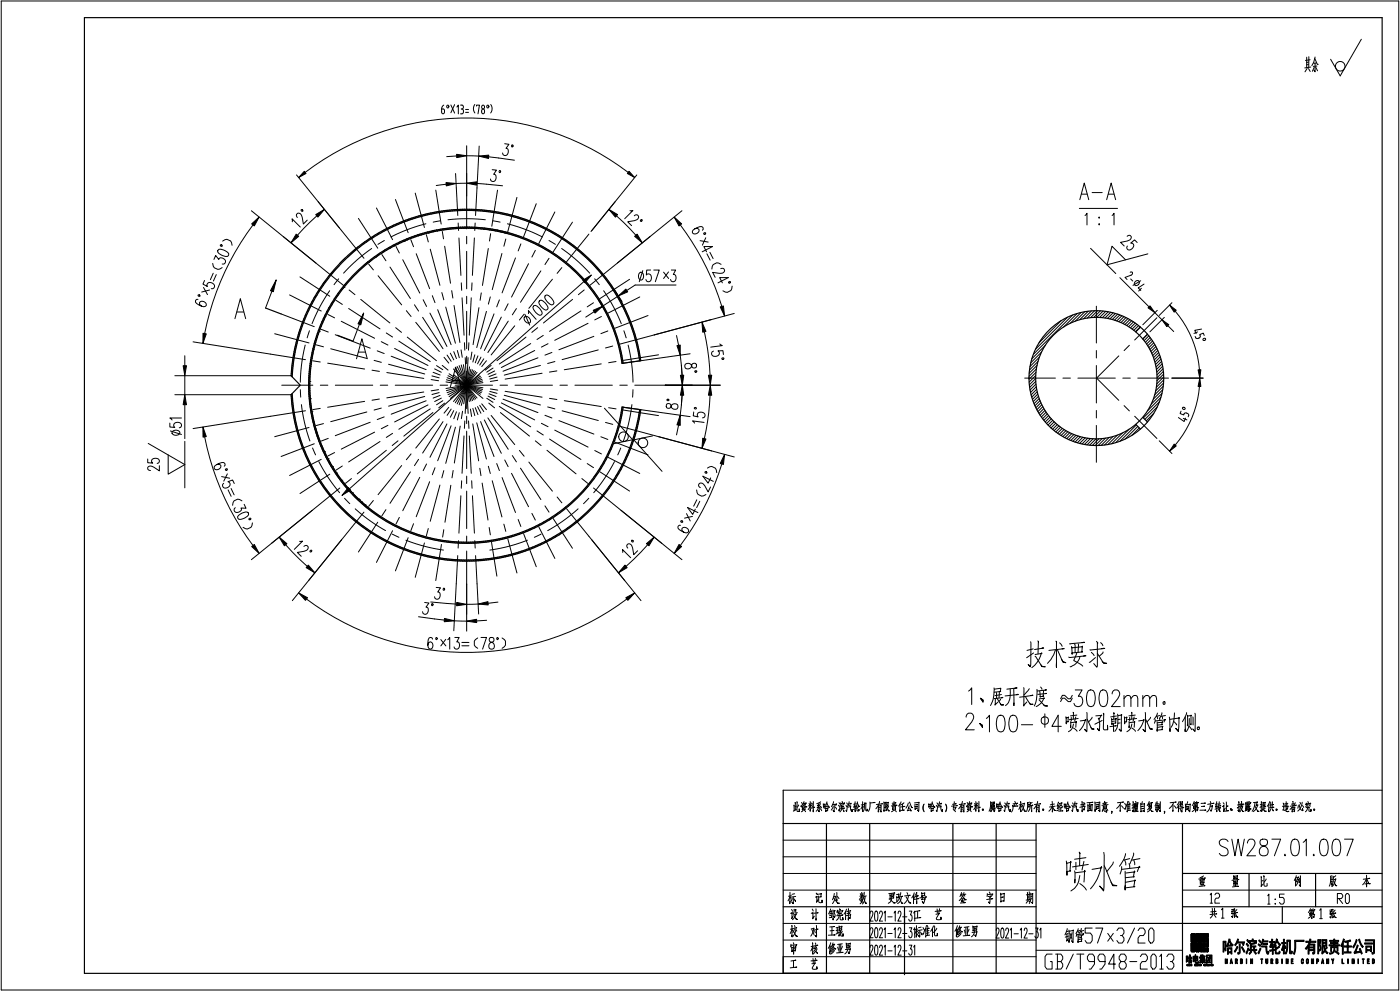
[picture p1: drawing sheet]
<svg xmlns="http://www.w3.org/2000/svg" width="419mm" height="297mm" viewBox="0 0 419 297" stroke-linecap="round" stroke-linejoin="round" font-family="sans-serif">
<g fill="none" stroke="#000" stroke-width=".35">
<path d="M25.3 5.3h388.8v286.1h-388.8zM102.3 78.3a52.7 52.7 0 0 1 54-13 52.7 52.7 0 0 1 35.7 42.7l-5.6 .8a47 47 0 0 0-72-33 47 47 0 0 0 0 79.1 47 47 0 0 0 72-33l5.6 .8a52.7 52.7 0 0 1-54.4 45.3 52.7 52.7 0 0 1-50.4-49.8l2.8-2.9-2.8-2.8a52.7 52.7 0 0 1 15.1-34.2zM79.6 92.2l4.6 1.8M341.7 97.9l-1.4 1.5M87.5 117.8a52.3 52.3 0 0 0 49.9 49.8 52.3 52.3 0 0 0 54.2-45M101.1 100.4l4.7 1.7M186.7 108.7a47.4 47.4 0 0 0-72.4-33.2 47.4 47.4 0 0 0 0 79.7 47.4 47.4 0 0 0 72.4-33.3M191.6 108a52.3 52.3 0 0 0-54.2-45 52.3 52.3 0 0 0-49.9 49.8M343.8 100.1l-1.4 1.4M340.3 127l1.4 1.5M342.4 124.9l1.4 1.4M234.7 236.6v54.8"/>
<path d="M234.7 246.5h179.4M247.6 246.5v44.9M260.6 246.5v44.9M285.5 246.5v44.9M298.5 246.5v44.9M310.4 246.5v44.9M354.3 246.5v44.9M234.7 271.5h75.7M271 271.7v20.1M310.4 276.5h103.7M354.3 271.5h59.8M354.3 261.5h59.8"/>
<path d="M374.2 261.5v10M384.2 271.5v5M394.2 261.5v10"/>
<circle cx="328.5" cy="113.2" r="20.2"/>
<circle cx="328.5" cy="113.2" r="18.2"/>
</g>
<g fill="none" stroke="#000" stroke-width=".3">
<path d="M.4 .3h418.7v296.1h-418.7zM391.5 17.1v3.1M392 18.6l-.5 .1M392 19.3l-.5 .1M392.1 17v3.1M392.5 17.9l-1.4 .2M393.9 17.5l.8 1.8h.3M394 17.1l-.4 1.6-.6 1M394 18.9v2.6l-.4-.5M394.4 18.9l-.8 .1M394.6 19.8l-1.1 .1M407.9 11.8l-6.4 10.9-2.8-5"/>
<path d="M132.3 32.6a.74 .74 0 0 1 .9 .6 .74 .74 0 0 1-.6 .9l-.3-.3zM133 31.5l-.5 .4-.2 .7M135.1 31.4l1.1 2.5M136.2 31.3l-1.1 2.5M136.9 32l.4-.5v2.6M138 31.5l.8 .2v.5l-.4 .4M138.2 32.6h.2M138.4 32.6a.77 .77 0 0 1 .4 .9 .77 .77 0 0 1-.8 .6M139.5 33.6h.9M139.5 32.8h.9M142.3 31.3l-.5 1.3 .5 1.2M142.8 31.8v-.3h.8l-.4 2.6"/>
<path d="M144.5 32.8a.68 .68 0 0 1 .8 .4 .68 .68 0 0 1-.5 .9l-.5-.3zM147 31.3l.4 1.3-.4 1.2M391.6 20.5l-.6 1M392 20.5l.5 .9M392.7 20.1l-1.8 .2M393.7 20.2l-.5 1.2M394.2 20.1l.6 1.1M88.8 52.4l12.9 15.9M91.4 51.6a80 80 0 0 1 96.8 0M118.5 59.7l3.8 10M124.4 57.8l2.8 10.3M130.6 56.9l1.6 10.2"/>
<path d="M133.7 55.2l-3 .3M136.5 51.9l.7 12.6M136.8 46.7l-3 .2M139.8 54.8l-3.1 .1M139.8 46.6l3.6 .1M139.8 43.6v24.9M142.8 54.9l7.8 .7M143.6 43.7l-1.1 20.8M146.4 46.9l7.7 1.1M147.5 50.8l1.2 .1-.8 1.3a1.04 1.04 0 0 1 .7 1.4 1.04 1.04 0 0 1-1.5 .5l-.2-.5M149.1 56.9l-1.7 10.8M151.2 43l1.3 .2-.9 1.2a1.04 1.04 0 0 1 .6 1.4 1.04 1.04 0 0 1-1.5 .5l-.1-.5"/>
<path d="M154.9 59.1l-2.8 10.3M190.8 52.4l-13.7 16.9M323.5 59.8l1.4-5 1.3 5M324 58.1h1.7M327.2 57.7h3M331.6 59.8l1.3-5 1.4 5M332.1 58.1h1.7M63.7 78.9l.5 1.3 1.1 .5 1.3-.6M64.1 77.7l.5-1.2 .9 1.2a1.04 1.04 0 0 1 1.6-.2 1.04 1.04 0 0 1 0 1.5h-.5M65.3 74.9a1.77 1.77 0 0 1 2.1 .1l1.1 .9-.1 .6a1.78 1.78 0 0 1-2.1-.2l-1.1-.8zM66.7 72.2l1.3-.6 1.1 .5 .4 1.3M75.3 63.1l27.6 22.3"/>
<path d="M75.8 67.3a80 80 0 0 0-14.5 32.6M87.6 66.4l-.1-.9 2.5 2.5M89.1 65.1l-.3-.4a.77 .77 0 0 1 .7-.9 .77 .77 0 0 1 .9 .7l.5 2.6 1.2-1.2M94.9 64.6l-5.8 5.8M95.3 60.4l13.7 16.9M101.6 79.6l-3.2 3.2M103.4 77.2l-1.7 1.7M107.3 73.9l-3.2 3.2M107.4 65.4l5.8 8.9M109.4 72.3l-1.7 1.7M110.1 78.4v.1M110.2 78.4l-7.3 7.3"/>
<path d="M110.5 79.1l1.4 1.7M111.1 71.2l-1.3 1.3M111.4 74.4l-4.5 3.5-4 3.9M112.3 76.8l-1.8 1.8M112.5 70.3l-1.1 1.1M112.7 76.9v.1M112.8 62.3l4.8 9.5M113.7 69.5l-.9 1M114 75.6v.1M114 75.6l-1.3 1.4M114.3 75.9h.1M114.4 76.2l1.2 1.9"/>
<path d="M114.9 68.9l-.9 .9M115.2 72l-2 1.2M115.4 74.7l-1.1 1.1M116 68.3l-.8 .8M116.7 74l-1 1M116.8 80l6.2 9.4M117.1 67.8l-.8 .8M117.8 73.4l-.9 .9M117.8 73.4h.1M118.1 67.3l-.8 .8M118.1 73.6v.1M118.6 73.8l1.1 2"/>
<path d="M118.9 72.9l-.8 .7M118.9 72.9h.1M119 66.9l-.7 .7M119.2 73.1h.1M119.9 72.4l-.7 .7M119.9 66.5l-.6 .7M119.9 72.4h.1M120.7 77.8l5.1 9.9M120.8 66.2l-.6 .6M120.9 71.9l-.7 .7M121.1 72.2h.1M121.6 65.9l-.5 .6"/>
<path d="M121.8 71.5l-.7 .7M122.5 65.6l-.6 .6M122.7 71.2l-.6 .6M122.9 71.5h.1M123.1 71.8l.8 2.1M123.3 65.3l-.6 .6M123.5 70.9h.1M123.5 70.9l-.6 .6M123.8 71.2h.1M124.1 65.1l-.6 .5M124.3 70.6l-.5 .6M124.4 70.6h-.1"/>
<path d="M124.6 70.9h.1M124.7 76l4 10.4M124.8 64.8l-.5 .5M125.1 70.3h.1M125.2 70.3l-.6 .6M125.6 64.6l-.6 .5M125.9 70.1l-.5 .5M126.1 70.4h.1M126.3 64.4l-.5 .5M126.7 69.8l-.6 .6M127 64.2l-.5 .5M127.4 69.6l-.5 .5"/>
<path d="M127.6 67l-5.5 1.7-5 2.2M127.6 69.9h.1M127.7 64.1l-.5 .4M127.7 70.3l.6 2.1M128.1 69.5h.1M128.1 69.4l-.5 .5M128.3 69.8h.1M128.4 63.9l-.5 .5M128.8 69.3l-.5 .5M128.8 69.3h.1M128.9 74.6l2.9 10.8M129.1 69.6h-.1"/>
<path d="M129.1 63.8l-.5 .4M129.5 69.1h.1M129.5 69.1l-.5 .5M129.7 63.6l-.4 .5M129.7 69.4h.1M130.2 69h.1M130.2 69l-.5 .4M130.4 63.5l-.5 .4M130.4 69.3h.1M130.8 68.8h.1M130.8 68.8l-.4 .5M131 63.4l-.4 .4"/>
<path d="M131.1 69.2h-.1M131.5 68.7l-.5 .5M131.6 63.3l-.4 .4M132 66.1l-2.2 .4M132.1 68.6l-.4 .4M132.1 68.6h.1M132.3 63.2l-.4 .4M132.3 68.9h.1M132.5 69.3l.4 2.2M132.8 68.5l-.5 .4M132.8 68.5h.1M132.9 63.1l-.4 .4"/>
<path d="M133.2 73.7l1.8 11.1M133.4 68.4l-.4 .4M133.4 68.4h.1M133.5 63l-.4 .4M133.6 68.7v.1M134 68.3l-.4 .4M134 68.3h.1M134.1 63l-.4 .3M134.2 65.8l5.6-.3 5.6 .3M134.6 68.3h.1M134.6 68.3l-.4 .4M134.7 62.9l-.4 .4"/>
<path d="M135.2 68.2l-.4 .4M135.2 68.2h.1M135.3 62.8l-.4 .4M135.4 68.5h.1M135.7 68.2h.1M135.8 68.2l-.4 .3M135.8 62.8l-.3 .4M135.9 68.5h.1M136.3 68.1l-.4 .4M136.3 68.1h.1M136.4 62.8l-.4 .3M136.9 68.1l-.4 .3"/>
<path d="M137 62.7l-.4 .4M137.1 68.4h.1M137.3 66.8l.1 2.2M137.5 68l-.4 .4M137.5 68h.1M137.5 71.2l.6 11.2M137.5 62.7l-.3 .4M137.7 68.4h-.1M138 68l-.3 .4M138.1 62.7l-.4 .3M138.2 68.4h.1M138.5 68h.1"/>
<path d="M138.5 68l-.3 .4M138.6 62.6l-.3 .4M138.7 68.3h.1M139.1 68l-.4 .3M139.1 68h.1M139.1 62.6l-.3 .4M139.6 68h.1M139.6 68l-.3 .3M139.7 62.6l-.4 .4M139.8 70.8v2.2M139.8 75.2v11.3M140.2 68l-.4 .3"/>
<path d="M140.2 62.6l-.3 .4M140.3 68.3h.1M140.7 68l-.4 .3M140.7 68h.1M140.7 62.6l-.3 .4M140.9 68.3h.1M141.2 68h.1M141.2 68l-.3 .3M141.3 62.7l-.4 .3M141.7 68l-.3 .4M141.8 62.7l-.4 .3M142.1 71.2l-.6 11.2"/>
<path d="M142.2 68l-.3 .4M142.3 62.7l-.4 .3M142.4 66.8l-.2 2.2M142.4 68.4h.1M142.7 68.1l-.3 .3M142.7 68.1h.1M142.8 62.7l-.4 .4M142.9 68.4h.1M143.2 68.1l-.3 .3M143.2 68.1h.1M143.3 62.8l-.4 .3M143.4 68.5h.1"/>
<path d="M143.7 68.1l-.3 .4M143.7 68.1h.1M143.8 62.8l-.4 .3M143.9 68.5h.1M144.2 68.2l-.3 .3M144.2 68.2h.1M144.3 62.8l-.4 .4M144.7 68.2l-.4 .4M144.7 62.9l-.3 .3M144.8 68.6h.1M145.2 68.3l-.4 .3M145.2 62.9l-.3 .3"/>
<path d="M145.6 68.3l-.3 .4M145.7 63l-.3 .3M146.1 68.4h.1M146.1 68.4l-.3 .3M146.2 63l-.3 .3M146.3 74.4l-1.8 11.1M146.6 68.5l-.4 .3M146.6 68.5h-.1M146.6 63.1l-.3 .3M146.7 68.8h.1M147 70l-.4 2.2M147 68.5l-.3 .3"/>
<path d="M147 68.5h.1M147.1 63.2l-.3 .3M147.2 68.9h.1M147.5 68.6l-.3 .3M147.6 63.2l-.3 .3M147.6 66.1l2.2 .4M147.9 68.7l-.3 .3M147.9 68.7h.1M148 63.3l-.3 .3M148.1 69.1h.1M148.4 68.8l-.3 .3M148.5 63.4l-.3 .3"/>
<path d="M148.8 68.8h.1M148.8 68.8l-.3 .3M148.9 63.4l-.3 .3M149.3 68.9l-.3 .3M149.4 63.5l-.3 .3M149.7 69l-.3 .3M149.8 63.6l-.3 .3M149.8 69.4h.1M150.1 69.1l-.3 .3M150.3 63.7l-.3 .3M150.3 69.5h.1M150.4 75.9l-2.9 10.8"/>
<path d="M150.6 69.2l-.3 .3M150.7 63.8l-.3 .3M151 69.3l-.3 .3M151 69.3h.1M151.1 69.7h.1M151.1 63.9l-.3 .3M151.4 69.4l-.3 .3M151.5 71.6l-.5 2.1M151.6 64l-.3 .3M151.8 69.5l-.3 .3M152 64.1l-.3 .3M152 67l5.6 1.7 4.9 2.2"/>
<path d="M152.2 69.6l-.2 .3M152.4 64.2l-.3 .3M152.7 69.7l-.3 .3M152.8 64.3l-.2 .3M153.1 69.9l-.3 .2M153.3 64.4l-.3 .3M153.5 70l-.3 .3M153.7 64.5l-.3 .3M153.9 70.1l-.3 .3M154.1 64.6l-.3 .3M154.3 70.2l-.3 .3M154.4 77.2l-4 10.5"/>
<path d="M154.5 64.7l-.3 .3M154.7 70.4l-.3 .3M154.9 64.9l-.3 .2M155.1 70.5l-.3 .3M155.3 65l-.3 .3M155.5 70.6l-.3 .3M155.7 65.1l-.2 .3M155.9 70.8l-.3 .3M156.1 73l-.8 2.1M156.1 65.2l-.2 .3M156.2 70.9l-.2 .3M156.5 65.4l-.3 .2"/>
<path d="M156.6 71.1l-.2 .2M156.9 65.5l-.3 .3M157 71.2l-.3 .3M157.3 65.6l-.3 .3M157.4 71.4l-.3 .2M157.7 65.8l-.3 .2M157.8 71.5l-.3 .3M158.1 65.9l-.3 .3M158.1 71.7l-.2 .2M158.4 78.9l-5.1 10M158.5 66.1l-.3 .2M158.5 71.8l-.3 .3"/>
<path d="M158.9 66.2l-.3 .3M158.9 72l-.3 .3M159.2 66.4l-.2 .2M159.2 72.2l-.2 .2M159.6 66.5l-.3 .3M159.6 72.3l-.3 .3M160 72.5l-.3 .2M160 66.7l-.3 .2M160.3 72.7l-.2 .2M160.4 66.8l-.3 .3M160.4 75l-1 1.9M160.7 61l-3.8 9.9"/>
<path d="M160.7 72.8l-.3 .3M160.7 67l-.2 .2M161 73l-.2 .3M161.1 67.1l-.3 .3M161.4 73.2l-.3 .2M161.5 67.3l-.3 .3M161.7 73.4l-.2 .2M161.8 67.5l-.2 .2M162.1 73.5l-.3 .3M162.2 67.6l-.3 .3M162.4 73.7l-.2 .3M162.5 67.8l-.2 .3"/>
<path d="M162.8 73.9l-.3 .3M162.9 68l-.3 .2M163.1 74.1l-.2 .3M163.3 68.1l-.3 .3M163.4 74.3l-.2 .3M163.6 68.3l-.2 .3M163.8 74.5l-.3 .3M164 68.5l-.3 .3M164.1 74.7l-.2 .2M164.3 68.7l-.3 .2M164.5 74.9l-.3 .2M164.5 72l1.9 1.2"/>
<path d="M164.5 77.3l-1.2 1.9M164.7 68.9l-.3 .2M164.8 75.1l-.3 .2M165 69l-.3 .3M165.1 75.3l-.3 .3M165.3 69.2l-.2 .3M165.4 75.5l-.2 .3M165.7 69.4l-.3 .3M165.7 75.7l-.2 .3M166 69.6l-.2 .3M166.1 75.9l-.3 .3M166.2 63.5l-4.8 9.5"/>
<path d="M166.3 69.8l-.2 .3M166.4 76.1l-.3 .3M166.7 70l-.3 .3M166.7 76.3l-.3 .3M167 76.6l-.2 .2M167 70.2l-.2 .3M167.3 76.8l-.2 .2M167.3 70.4l-.2 .3M167.6 77l-.2 .3M167.7 70.6l-.3 .3M167.9 77.2l-.2 .3M168 70.8l-.3 .3"/>
<path d="M168.2 77.5l-.2 .2M168.3 74.4l4.2 3.3 4.2 4.1M168.3 71l-.2 .3M168.5 77.7l-.2 .2M168.6 71.2l-.2 .3M168.8 77.9l-.2 .3M169 71.4l-.3 .3M169.1 78.1l-.2 .3M169.3 71.6l-.3 .3M169.4 78.4l-.2 .2M169.6 71.9l-.3 .2M169.7 78.6l-.2 .3"/>
<path d="M169.9 72.1l-.2 .2M170 78.9l-.3 .2M170.2 72.3l-.2 .2M170.3 79.1l-.3 .2M170.5 72.5l-.2 .3M170.6 79.3l-.3 .3M170.8 72.7l-.2 .3M170.9 79.6l-.3 .2M171.1 73l-.2 .2M171.1 79.8l-.2 .3M171.4 73.2l-.2 .2M171.5 66.5l-5.8 8.9"/>
<path d="M171.7 73.4l-.2 .3M172 73.6l-.2 .3M172.3 73.9l-.2 .2M172.6 74.1l-.2 .3M172.9 74.3l-.2 .3M173.2 74.6l-.2 .2M173.5 74.8l-.2 .3M173.8 75.1l-.3 .2M174.1 75.3l-.3 .3M174.4 75.5l-.3 .3M174.6 75.8l-.2 .2M174.9 76l-.2 .3"/>
<path d="M175.2 76.3l-.3 .2M175.5 76.5l-.3 .3M175.7 76.8l-.2 .3M176 77.1l-.2 .2M176.3 77.3l-.2 .3M176.4 70.1l-6.7 8.3M176.6 77.6l-.3 .2M176.8 77.8l-.2 .3M177.1 78.1l-.3 .3M177.4 78.4l-.3 .2M177.6 78.6l-.2 .3M177.9 78.9l-.3 .2"/>
<path d="M178.1 79.2l-.2 .2M178.4 79.4l-.3 .3M178.6 79.7l-.2 .3M178.9 80l-.2 .2M184.7 64.6l5.8 5.8M188.7 63.1l.9-.1-2.4 2.5M190 64.6l.5-.3a.77 .77 0 0 1 .8 .7 .77 .77 0 0 1-.7 .9l-2.5 .5 1.1 1.2M194.8 70.8l-18 14.6M203.8 67.3a80.1 80.1 0 0 1 12.5 24.4M204.3 63.1l-19.3 15.6M208.2 68.5l.9-.1a1.03 1.03 0 0 1-.1 1.5 1.03 1.03 0 0 1-1.5-.1v-.1a1.49 1.49 0 0 1 1.4-1.6l1.4-.3 .4 .5-.3 .6M209.7 72.1l2.5 .4"/>
<path d="M211.4 71.2l-1 2.2M211.7 75.4l-.8-1.6h2.6l-3.1 1.6M211.8 76l1 1.9M212.7 75.5l.9 1.9M216 79.1l-1.3-.4-1 .5-.4 1.4M323.4 62.4h11.4M325.1 64.5l.6-.7v3.5M326.7 74.3l7.6 7.6M329.3 65v.3zM329.3 67v.3zM333.2 64.5l.6-.7v3.5M337.7 70.8l.4-.3a.75 .75 0 0 1 .9 .7 .75 .75 0 0 1-.8 .8l-2.5 .6 1.1 1.1"/>
<path d="M340.7 72.6l-.8-.8-1.1 1a.73 .73 0 0 1 .7 .3 .73 .73 0 0 1 .1 .8l-.3 .4a1.04 1.04 0 0 1-1.6 .2l.1-.8M343.9 76l-12.2 3.3 1.5-5.6 4 4.1M59.3 89.6h-.3l-.4 .5a1.99 1.99 0 0 0 1.8 1.6l1.1 .1a1.02 1.02 0 0 0-.2-1.5 1.02 1.02 0 0 0-1.5 .2v.5l.6 .7M61 86.1l1.2 2.1M61.3 84l-.5 1.1 1.3 .7a.79 .79 0 0 1 0-.9 .79 .79 0 0 1 .7-.3 1.09 1.09 0 0 1 1.3 .5 1.09 1.09 0 0 1-.3 1.3h-.5M62.8 86.8l-2.4 .6M63.9 81.8l-.9 1.9M64.8 82.2l-.9 1.9M70.4 95.4l1.6-6 1.6 6M71 93.4h2M82.3 99.9l10.3 2.8M82.7 83.8l-3.1 8.4"/>
<path d="M84.2 94l10 3.8M86.8 88.3l9.4 4.8M89.8 99.8l-.5 .5M89.9 82.9l8.9 5.8M90.1 99l-.6 .6M90.3 98.2l-.5 .6M90.6 97.4l-.5 .6M91 96.6l-.6 .6M91.3 95.7l-.6 .6M91.7 94.8l-.7 .6M92.1 93.8l-.7 .7M92.5 92.9l-.7 .7"/>
<path d="M92.7 99l-.7 2.2M93.1 91.8l-.8 .8M93.6 90.7l-.8 .8M94.3 89.6l-.9 .8M95 88.3l-1 1M95.1 99.8v.1M95.4 99h.1M95.7 99.3h.1M95.7 99.3l-.6 .5M95.7 98.2h.1M95.9 86.9l-1.1 1.1M95.9 98.4l-.5 .6"/>
<path d="M96 98.4h-.1M96.3 98.6l2.1 .8M96.3 97.6l-.6 .6M96.7 96.6l-.7 .7M97 85.3l-1.3 1.3M97.1 95.7l-.7 .7M97.4 94.4h-.1M97.6 94.7l-.8 .7M97.9 93.3h.1M98.1 93.6l-.8 .8M98.1 93.6h.1M98.2 94.1l2 1.1"/>
<path d="M98.5 83.2l-1.7 1.7M98.5 92.2h.1M98.8 92.5l-.9 .8M98.8 92.5h.1M98.8 87l-3 4.8-2.3 5.1M99.5 91.2h.1M99.5 91.2l-1 1M100.2 89.5h-.1M100.4 89.8l-1.2 1.1M100.7 89.9l1.9 1.2M101.4 88.2l-1.3 1.3M101.5 88.2h.1"/>
<path d="M101.5 83.5l-1.4 1.7M102.2 96.2l10 5.1M103 85.6l-.1 .1M103 86.1l-1.7 1.7M103.1 86h.1M104.5 92.4l9.4 6.1M104.6 86.8l1.7 1.4M108.1 89.6l8.7 7.1M109 93.7l-3.2 8.4M113.3 82.6l7 8.7M115.7 99.7l1.9 1.2M118.5 98.1l1.8 1.4"/>
<path d="M121.7 93l1.5 1.8M124.2 91.2l1.2 1.9M124.6 96.5l7 8.7M126.6 95l6.1 9.4M126.8 89.7l1 2M128.8 93.7l5.1 10M129.5 88.5l.8 2.1M131.1 92.7l4.1 10.5M132.4 87.6l.6 2.2M133.5 91.9l2.9 10.9M135.3 87l.4 2.2M136 91.4l1.8 11.1"/>
<path d="M138.2 84.7l.1 2.2M138.4 89.2l.6 11.2M139.8 88.7v2.2M139.8 93.2v11.2M141.2 89.2l-.6 11.2M141.4 84.7l-.1 2.2M143.5 92.1l-1.8 11.1M144.2 87.7l-.4 2.2M145.7 93.2l-2.9 10.9M146.9 88.9l-.6 2.2M148 94l-4 10.4M149.6 89.8l-.8 2.1"/>
<path d="M150.2 94.9l-5.1 10M152.2 90.9l-1 2M152.3 96.1l-6.1 9.4M154.2 97.5l-7 8.8M154.7 92.4l-1.2 1.9M157 94.1l-1.4 1.7M157.1 95a1.19 1.19 0 0 1 1.5 .2 1.19 1.19 0 0 1 0 1.5 1.43 1.43 0 0 1-1.5-1.7zM157.3 94.1l1.4 3.2M158.3 93.9v-.9l2.3 2.6M159.8 91.7l.2-.2a1.79 1.79 0 0 1 1.8 1l.7 1.3-.4 .5a1.78 1.78 0 0 1-1.8-1l-.6-1.3zM161.1 98.1l-1.8 1.4M161.6 90.1l.2-.1a1.78 1.78 0 0 1 1.8 1l.6 1.2-.3 .5a1.78 1.78 0 0 1-1.9-1l-.4-.7-.2-.5z"/>
<path d="M162.1 81.1l-6.2 9.4M163.3 88.6l.2-.2a1.78 1.78 0 0 1 1.9 1l.6 1.3-.4 .5a1.78 1.78 0 0 1-1.8-1l-.5-.7-.1-.6zM165.5 83.6l-7 8.7M168.3 80.1l-1.4 1.8M171.4 80.1l-.2 .2M171.5 89.6l-8.7 7.1M171.7 80.3l-.3 .3M172 80.6l-.3 .2M172.2 80.8l-.2 .3M172.5 81.1l-.2 .2M172.8 81.3l-.3 .3M173.1 81.6l-.3 .3"/>
<path d="M173.3 81.9l-.2 .2M173.6 82.1l-.3 .3M173.8 82.4l-.2 .3M174.1 93.1l-9.5 6.1M174.1 82.7l-.2 .2M174.4 82.9l-.3 .3M174.6 83.2l-.2 .3M174.9 83.5l-.3 .2M174.9 84.3l-70.2 62M175 86.8l-1.7 1.4M175.1 83.8l-.2 .2M175.4 84.1l-.3 .2"/>
<path d="M175.6 84.3l-.2 .3M175.9 84.6l-.3 .3M176.1 84.9l-.2 .3M176.2 96.8l-10 5.1M176.3 85.2l-.2 .2M176.6 85.5l-.3 .2M176.8 85.8l-.2 .2M177 86.1l-.2 .2M177.3 86.4l-.3 .2M177.5 86.7l-.2 .2M177.7 87l-.2 .2M177.8 90.6l-1.9 1.3"/>
<path d="M178 87.3l-.3 .2M178 93.3l-2.5 1.6M178.2 83.5l1.3 1.7M178.2 87.6l-.3 .2M178.4 87.9l-.3 .2M178.6 88.2l-.2 .3M178.8 88.5l-.2 .3M179.1 88.8l-.3 .3M179.2 80.3l-.3 .2M179.3 89.1l-.3 .3M179.4 80.6l-.2 .2M179.5 89.5l-.3 .2 2.4 3.7"/>
<path d="M179.6 80.8l-.2 .3M179.7 89.8l-.3 .2M179.9 90.1l-.3 .3M179.9 81.1l-.3 .3M180.1 90.4l-.3 .3M180.1 81.4l-.2 .3M180.2 94.8l-2 1M180.3 90.8l-.3 .2M180.4 81.7l-.3 .2M180.5 91.1l-.3 .2M180.6 82l-.2 .2M180.7 91.4l-.3 .3"/>
<path d="M180.8 82.3l-.2 .2M180.9 87l3 5.1 2.2 4.8M180.9 91.8l-.3 .2M181.1 92.1l-.3 .3M181.1 82.6l-.3 .2M181.3 92.4l-.3 .3M181.3 82.9l-.2 .2M181.4 92.8l-.2 .2M181.5 83.2l-.2 .2M181.6 93.1l-.2 .3M181.8 83.5l-.3 .2M181.8 93.5l-.2 .2"/>
<path d="M182 93.8l-.3 .3M182 83.8l-.2 .2M182.1 99.1l-2.1 .8M182.2 94.2l-.3 .2M182.2 84.1l-.2 .2M182.3 94.5l-.2 .3M182.4 84.4l-.2 .2M182.5 94.9l-.2 .2M182.7 84.7l-.3 .2M182.7 95.2l-.3 .3M182.9 95.6l-.3 .3M182.9 85l-.3 .2"/>
<path d="M183 96l-.2 .2M183.1 85.3l-.2 .3M183.2 96.3l-.3 .3M183.3 85.6l-.2 .3M183.3 96.7l-.2 .3M183.5 97.1l-.3 .2M183.5 85.9l-.2 .3M183.7 97.4l-.3 .3M183.7 86.3l-.2 .2M183.8 97.8l-.3 .3M184 98.2l-.3 .3M184 86.6l-.3 .2"/>
<path d="M184 86.6l2.4 3.7M184.1 98.6l-.3 .3M184.2 86.9l-.3 .2M184.2 99l-.2 .2M184.4 87.2l-.3 .3M184.4 99.4l-.3 .2M184.5 99.8l-.3 .2M184.6 87.5l-.3 .3M184.8 87.9l-.3 .2M185 88.2l-.3 .2M185.2 88.5l-.3 .3M185.3 88.6l-4.8 3.1"/>
<path d="M185.4 88.9l-.3 .2M185.6 89.2l-.3 .3M185.8 89.5l-.3 .3M185.9 89.9l-.2 .2M186.1 90.2l-.2 .3M186.3 90.6l-.2 .2M186.5 90.9l-.3 .3M186.7 91.2l-.3 .3M186.9 91.6l-.3 .3M186.9 99l.7 2.2M187 92l-.2 .2M187.2 92.3l-.3 .3"/>
<path d="M187.4 92.7l-.3 .2M187.6 93l-.3 .3M187.7 93.4l-.2 .3M187.9 93.8l-.3 .2M188 94.1l-.2 .3M188.2 94.5l-.3 .2M188.4 94.9l-.3 .2M188.5 95.2l-.3 .3M188.6 83.6l-8.9 5.8M188.7 95.6l-.3 .3M188.8 96l-.2 .3M189 96.4l-.3 .2"/>
<path d="M189.1 96.7l-.3 .3M189.3 97.1l-.3 .3M189.4 97.5l-.3 .3M189.5 97.9l-.2 .3M189.7 98.3l-.3 .3M189.8 98.7l-.3 .3M189.9 99.1l-.2 .3M190.1 99.5l-.3 .3M190.2 99.9l-.3 .3M191.6 81.7l.3-.2a1.19 1.19 0 0 1 .9 1.2 1.19 1.19 0 0 1-.9 1.1 1.48 1.48 0 0 1-.3-2.1zM191.7 88.9l-9.5 4.8M192.6 81l-1.1 3.3"/>
<path d="M194.2 94.5l-10 3.8M194.9 80.8h-1.1l-.2 1.5a.79 .79 0 0 1 .8-.3 .79 .79 0 0 1 .7 .5 1.09 1.09 0 0 1-.1 1.3 1.09 1.09 0 0 1-1.2 .4l-.3-.5M195.9 80.8h1.6l-1.2 3.5M198.8 81.5l1.5 1.9M200.3 81.4l-1.5 2M201.1 80.8h1.3l-.7 1.4a1.04 1.04 0 0 1 .8 1.3 1.04 1.04 0 0 1-1.4 .7l-.2-.5M202.5 85.3h-12.2l-2.5 1.7M211 99.3l1 5.2 .7 7.8M215.9 80.4l.5-.1a.77 .77 0 0 1 .7 1 .77 .77 0 0 1-1 .5l-2.6-.3 .8 1.5M216.4 84.7l-.8-1.6h2.6l-3.1 1.6M219.4 85.7l-.4 1.3-1.1 .5-1.3-.4M220 93.8l-34.2 9.2"/>
<path d="M317.9 96l-6.6 6.6M319.8 95l-9.5 9.5M321.4 94.3l-11.8 11.8M322.7 93.9l-4 4M323.9 93.6l-3.2 3.2M325 93.3l-2.8 2.8M326 93.2l-2.5 2.5M327 93.1l-2.3 2.3M327.9 93l-2.2 2.2M328.5 91.7v11M328.8 93l-2 2.1M329.7 93.1l-2 1.9"/>
<path d="M330.5 93.1l-1.9 1.9M331.3 93.2l-1.8 1.8M332 93.3l-1.7 1.8M332.8 93.5l-1.7 1.7M333.5 93.7l-1.7 1.6M334.2 93.8l-1.7 1.7M334.9 94.1l-1.7 1.6M335.5 94.3l-1.6 1.5M335.5 83.1l8.8 8.8M336.1 94.5l-1.5 1.6M336.8 94.8l-1.6 1.5M337.4 95.1l-1.5 1.5"/>
<path d="M337.9 95.4l-1.4 1.5M338.5 95.7l-1.5 1.5M338.6 81.5h.6l.1 .4-.2 .4-2 .8 .6 .6M338.8 83.5l.6 .6M339.1 96l-1.5 1.5M339.6 96.4l-1.4 1.4M340.1 96.7l-1.4 1.5M340.1 84.3a.68 .68 0 0 1 1.1-.2 .68 .68 0 0 1-.1 1.1 .68 .68 0 0 1-1.1 .2 .68 .68 0 0 1 .1-1.1zM340.6 97.1l-1.4 1.4M341.1 97.5l-1.4 1.4M341.6 97.9l-1.4 1.4M341.8 84.1l-2.4 1.3"/>
<path d="M342 86.3l-.9 .8M342.8 85.1l-1.8 1.1 .8 .8M346 93.6l2.1 2.1M346.6 95.1l-6.6 6.7M346.7 92.9l-4.3 4.3M348.8 95l-4.3 4.3M349.9 97.5l1.8 1.8M351.1 90.6l-3.8 3.8M352.1 93.2a30.9 30.9 0 0 1 7.3 17.5M358.8 99.4l-1.1 .4M360 98.5l-2 .4 .4 1M52.4 118.2h34.8"/>
<path d="M55.4 106.5v3M55.4 112.5v5.7M57.8 102.3l33.7 5.4M84.4 115.3h9.3M87.5 112.7h.1M87.5 118l-.3 .3M87.6 118.4l-.3 .4M87.6 112.1l-.4 .4h-34.8M87.6 118.9l-.3 .4M87.6 111.5l-.4 .4M87.6 119.4l-.3 .4M87.7 111l-.4 .3"/>
<path d="M87.7 119.9l-.3 .3M87.7 110.4l-.4 .4M87.8 109.8l-.4 .4M87.8 109.2l-.4 .4M87.9 108.6l-.4 .4M88 108l-.4 .4M88.1 107.4l-.4 .4M88.2 106.7l-.4 .5M88.3 106.1l-.4 .4M88.4 105.4l-.4 .5M88.6 104.8l-.5 .4M88.7 104.1l-.5 .5"/>
<path d="M88.8 103.4l-.4 .5M89 102.7l-.5 .5M89.2 102l-.5 .5M89.4 101.3l-.5 .5M89.6 100.6l-.5 .5M90 116.7l.1 2.2M91.4 103.3l-1 5.7-.4 5.4M92.5 115.7h.1M92.5 114.6h.1M92.5 116.2h.1M92.5 114.1h.1M92.5 116.7h.1"/>
<path d="M92.5 113h.1M92.5 117.7h.1M92.7 119.7h.1M92.7 110.7h.1M92.8 110.1h.1M92.8 115.3l-.3 .4M92.8 114.8l-.3 .3M92.8 115.3h.1M92.8 115.8l-.3 .4M92.8 115.8v.1M92.8 114.2h.1M92.8 116.4l-.3 .3"/>
<path d="M92.8 114.2l-.3 .4M92.8 109.5h.1M92.8 113.7l-.3 .4M92.9 116.9l-.4 .3M92.9 117.4l-.4 .3M92.9 113.2l-.4 .3M92.9 117.4h.1M92.9 117.9l-.3 .3M92.9 112.6l-.4 .4M92.9 118.4l-.3 .3M92.9 112l-.3 .4M93 118.9l-.4 .3"/>
<path d="M93 111.5l-.4 .3M93 119.4h.1M93 119.4l-.3 .3M93 110.9l-.4 .4M93 110.9h.1M93 119.9l-.3 .3M93.1 110.3l-.4 .4M93.2 109.7l-.4 .4M93.2 107h.1M93.2 109.1h.1M93.2 109.1l-.4 .4M93.3 108.5l-.4 .4"/>
<path d="M93.3 108.5h.1M93.4 107.9l-.4 .4M93.4 107.8v.1M93.5 107.2l-.4 .4M93.5 107.2h.1M93.6 105h.1M93.6 106.6l-.4 .4M93.7 108l2.2 .4M93.8 104.3h.1M93.8 105.9l-.5 .5M93.9 105.2l-.4 .5M93.9 105.2h.1"/>
<path d="M94.1 104.5l-.5 .5M94.1 102.9h.1M94.3 103.8l-.5 .5M94.4 103.2l-.5 .4M94.4 103.1h.1M94.6 102.4l-.5 .5M94.7 103.2l2.2 .6M94.8 100.6v.1M94.9 101.6l-.6 .6M95.1 100.9l-.5 .5M95.4 100.1l-.6 .6M96 115.3h2.2"/>
<path d="M98.2 108.7l11 1.8M99.1 104.4l10.8 2.9M100.4 100.2l10.5 4M100.5 115.3h11.2M106.8 107.4l1.6-6 1.6 6M107.4 105.4h2M111.5 110.8l2.2 .4M112.1 107.9l2.2 .6M113 105l2.1 .8M113.7 119.5l-2.2 .3M113.9 115.3h2.3M114.2 102.3l2 1"/>
<path d="M115.9 111.5l11.1 1.8M116.4 109.1l10.9 2.9M117.2 106.6l10.5 4.1M118.2 104.3l10 5.1M118.4 115.3h11.2M119.5 102.1l9.4 6.1M122 100.9l8.8 7.1M127 117.4l-11.1 1.7M127.3 118.7l-10.9 2.9M127.7 120l-10.5 4M129.2 113.6l2.2 .4M129.4 112.5l2.2 .6"/>
<path d="M129.8 111.5l2.1 .8M130.2 110.4l2 1.1M130.8 109.5l1.9 1.2M131.4 116.7l-2.2 .3M131.6 117.5l-2.2 .6M131.9 118.4l-2.1 .8M131.9 115.3h2.2M132.2 119.2l-2 1M132.5 109.4l1.7 1.4M132.7 120l-1.9 1.2M133 107l1.5 1.7M133.6 114.3l11.1 1.8"/>
<path d="M133.7 113.7l10.9 2.9M134 106.3l1.2 1.9M134 113.1l10.4 4M134.2 112.5l10 5.1M134.5 111.9l9.5 6.1M134.9 115.9l1.6-6 1.6 6M134.9 105.7l1 2M135.5 113.9h2M135.9 110.4l7 8.8M136 105.3l.8 2.1M136 112.2l8.7 7.1M136.4 115.3h11.2"/>
<path d="M136.4 110.1l6.1 9.4M137 109.7l5.1 10M137 104.9l.6 2.2M137.6 109.5l4 10.4M138.1 104.7l.4 2.3M138.2 109.3l2.9 10.8M138.8 109.2l1.8 11M139.1 102.6l.2 2.2M139.4 107.1l.9 16.7M139.8 106.6v2.3M139.8 111.1v11.3M140.2 107.1l-.8 16.7"/>
<path d="M140.5 102.6l-.1 2.2M140.7 109.8l-1.8 11.1M141.1 110.6l-2.9 10.8M141.4 105.4l-.4 2.2M141.6 110.7l-4 10.5M142.1 110.9l-5.1 10M142.3 106.2l-.6 2.2M142.5 111.2l-6.1 9.4M142.9 111.5l-7 8.7M143.2 106.5l-.8 2.1M143.7 112.2l-8.8 7.1M144 112.6l-9.5 6.1"/>
<path d="M144.1 106.9l-1 2M144.2 113.1l-10 5.1M144.4 113.6l-10.4 4M144.6 114l-10.9 2.9M144.7 114.6l-11.1 1.7M144.9 107.4l-1.2 1.9M145.7 108l-1.4 1.7M145.8 119.2l1.9 1.3M146.2 118.6l2 1M146.5 117.9l2.1 .8M146.8 117.2l2.1 .6M146.9 116.4l2.2 .4"/>
<path d="M147.1 109.4l-1.7 1.4M147.7 110.2l-1.9 1.2M148.2 111l-2 1.1M148.6 111.9l-2.1 .9M148.9 112.9l-2.1 .6M149.1 113.9l-2.2 .3M149.8 115.3h2.3M150.7 119.5l10.5 4M151.1 118.3l10.8 2.9M151.3 117.2l11.1 1.7M154.3 115.3h11.2M157.6 100.9l-8.7 7.1"/>
<path d="M159 102.9l-9.4 6.1M160.2 104.9l-10 5.1M161.2 107.1l-10.5 4M161.9 109.4l-10.8 2.9M162.4 111.7l-11.1 1.8M162.8 100.4l-1.9 1.2M164.2 102.9l-2 1M164.6 119.3l2.2 .3M165.4 105.5l-2.1 .8M166.3 108.2l-2.2 .6M166.8 111l-2.2 .4M167.8 115.3h2.2"/>
<path d="M169.1 120l11 1.7M172.2 115.3h11.3M177.9 100.7l-10.4 4M179.2 104.8l-10.8 2.9M180.1 108.9l-11 1.8M183.6 103.6l-2.2 .6M184.6 108.2l-2.2 .4M184.7 100.1l-.3 .3M184.8 100.5l-.3 .3M184.9 100.9l-.3 .3M185 101.3l-.2 .3M185.2 101.8l-.3 .2"/>
<path d="M185.3 102.2l-.3 .2M185.4 102.6l-.3 .2M185.5 103l-.3 .3M185.6 103.4l-.3 .3M185.7 115.3h2.2M185.7 103.8l-.3 .3M185.8 104.2l-.2 .3M185.9 104.7l-.2 .3M186 105.1l-.2 .3M186.1 105.5l-.3 .3M186.2 106l-.3 .3M186.3 106.4l-.3 .3"/>
<path d="M186.4 106.9l-.3 .3M186.5 107.3l-.3 .3M186.6 107.8l-.3 .3M186.6 108.2l-.3 .3M186.7 108.7h-.1M188.2 103.3l1 5.4 .5 5.7M189.6 116.7l-.1 2.2M190.2 115.3h25.6M190.3 100.3l-.3 .3M190.4 100.7l-.3 .3M190.5 101.1l-.2 .3M190.7 101.5l-.3 .3"/>
<path d="M190.8 102l-.3 .2M190.9 102.4l-.3 .3M191 102.8l-.3 .3M191.1 103.2l-.3 .3M191.2 103.7l-.3 .2M191.3 104.1l-.3 .3M191.4 104.5l-.3 .3M191.5 105l-.3 .3M191.6 105.4l-.3 .3M191.6 105.9l-.3 .3M191.7 106.3l-.3 .3M191.8 106.8l-.3 .3"/>
<path d="M191.9 107.2l-.3 .3M191.9 107.7l-.3 .3M197.3 106.2l-10.5 1.7M202.7 100.5l.6 2.9M203.8 106.3a64.7 64.7 0 0 1 0 18M204.2 109.4l.2 2.9M204.4 118.3l-.2 3M205.3 109.1a1.39 1.39 0 0 1 2.2 1 .76 .76 0 0 0 1.2-.5l-.1-.4a.73 .73 0 0 0-.6-.5 .73 .73 0 0 0-.7 .5 1.15 1.15 0 0 1-.7 1.2 1.15 1.15 0 0 1-1.4-.5zM206.8 105.9l-20.4 2.9M212.7 118.3l-.7 7.8-1 5.2M213.8 105.1a.79 .79 0 0 0-.6 .8 .79 .79 0 0 0 .6 .8 1.09 1.09 0 0 0 1.3-.2 1.09 1.09 0 0 0 .2-1.3l-.2-.1 1.5-.1 .2 1.1M215.7 103l.7 .5-3.5 .4"/>
<path d="M307 113.2h9.2M310.3 113.3l-1.9 1.9M310.3 112.4l-2 2M310.3 114.2l-1.8 1.8M310.4 111.5l-2.1 2M310.4 115l-1.8 1.8M310.5 115.8l-1.7 1.7M310.5 110.5l-2.2 2.2M310.6 116.5l-1.7 1.7M310.7 109.4l-2.3 2.3M310.8 117.3l-1.7 1.6M310.9 118l-1.6 1.6"/>
<path d="M311 108.2l-2.5 2.6M311.1 118.6l-1.5 1.6M311.4 119.3l-1.6 1.6M311.4 106.9l-2.8 2.8M311.6 119.9l-1.5 1.6M312 105.4l-3.2 3.2M313.2 103.4l-4 4M318.5 113.2h2.2M322.9 113.2h11.3M328.5 104.9v2.3M328.5 109.4v11.2M335.2 106.5l-6.7 6.7 6.7 6.7"/>
<path d="M336.4 113.2h2.2M338.4 103.4l-1.6 1.6M340.9 113.2h9.2M343.8 100.1l-1.4 1.4M344.2 100.6l-1.4 1.4M344.6 101.1l-1.4 1.4M345 101.6l-1.5 1.4M345.3 102.1l-1.4 1.4M345.7 102.6l-1.5 1.5M346 103.2l-1.5 1.5M346.3 103.7l-1.5 1.5M346.6 104.3l-1.5 1.5"/>
<path d="M346.9 104.9l-1.5 1.6M347.2 105.5l-1.6 1.6M347.4 106.2l-1.6 1.6M347.6 106.8l-1.6 1.6M347.8 119l-4 4M347.8 107.5l-1.6 1.6M348 108.2l-1.6 1.7M348.1 117.8l-3.2 3.2M348.2 108.9l-1.7 1.7M348.3 109.6l-1.7 1.8M348.4 116.7l-2.8 2.8M348.5 110.4l-1.9 1.8"/>
<path d="M348.5 115.7l-2.5 2.5M348.6 111.2l-1.9 1.9M348.6 114.7l-2.3 2.3M348.6 112l-2 2M348.6 113.7l-2.1 2.2M348.7 112.9l-2.1 2M351.1 113.2h9.4M359.4 115.7a30.9 30.9 0 0 1-7.3 17.5M360.8 100.4l-.3-.7-1.1 .5a.74 .74 0 0 1-.3 1.1 .74 .74 0 0 1-1-.6M44.3 137.4v1.1l1.5 .1a.73 .73 0 0 1-.4-.7 .73 .73 0 0 1 .5-.6l.5-.1a1.04 1.04 0 0 1 1.3 1l-.1 .3-.5 .3M44.4 132.8l11 6.3-5 2.9v-5.8M47.7 139.4v1.6a4.2 4.2 0 0 0-2.8-1.5l-.6 .5v.4l.8 .5"/>
<path d="M50.9 126.7v1.1l1.5 .2a.79 .79 0 0 1-.4-.8 .79 .79 0 0 1 .5-.6 1.09 1.09 0 0 1 1.4 0 1.09 1.09 0 0 1 .3 1.2l-.5 .3M51.1 129l3.3 1.1M51.7 129.1a1.29 1.29 0 0 1 2.2 .6 1.28 1.28 0 0 1-1.3 .6 1.28 1.28 0 0 1-1.1-.9zM54.4 125.1h-3.5l.6 .6M55.4 121.2v10.1M55.4 132.1v14M61.3 130.8a80.1 80.1 0 0 0 14.5 32.5M64.9 139.1l.9-.1a1.03 1.03 0 0 1-.1 1.5 1.03 1.03 0 0 1-1.5-.2v-.1a1.49 1.49 0 0 1 1.5-1.5l1.3-.2 .4 .4-.2 .7M87.7 120.4l-.3 .3M87.8 120.9l-.3 .3M87.8 121.4l-.3 .3M87.9 121.8l-.3 .3"/>
<path d="M88 122.3l-.4 .3M88 122.8l-.3 .3M88.1 123.2l-.3 .3M88.2 123.7l-.4 .3M88.2 124.1l-.3 .3M88.3 124.6l-.3 .3M88.4 125l-.3 .3M88.5 125.5l-.3 .3M88.6 125.9l-.3 .3M88.7 126.4l-.3 .2M88.8 126.8l-.3 .3M88.8 127.2l-.2 .3"/>
<path d="M89 127.6l-.3 .3M89.1 128.1l-.3 .3M89.2 128.5l-.3 .3M89.3 128.9l-.3 .3M89.4 129.3l-.3 .3M89.5 129.7l-.3 .3M89.6 130.1l-.3 .3M89.7 130.6l-.2 .2M89.9 131l-.3 .2M90 131.4l-.3 .2M90.1 131.8l-.2 .2M90.3 132.2l-.3 .2"/>
<path d="M90.3 121.1l1 5.7 1.6 5.2M90.4 132.5l-.3 .3M90.5 132.9l-.2 .3M90.7 133.3l-.3 .3M90.8 133.7l-.3 .3M91 134.1l-.3 .3M91.1 134.5l-.3 .2M91.3 134.9l-.3 .2M91.4 135.2l-.3 .3M91.5 123l-33.7 5.3M91.6 135.6l-.3 .3M91.7 136l-.2 .2"/>
<path d="M91.9 136.3l-.3 .3M92.1 136.7l-.3 .3M92.2 137.1l-.2 .2M92.4 137.4l-.3 .3M92.6 137.8l-.3 .3M92.6 128l-10.3 2.7M92.7 138.2l-.2 .2M92.8 120.7h.1M92.8 121.1h.1M92.9 138.5l-.3 .3M93 122.1h.1M93.1 138.9l-.3 .2"/>
<path d="M93.1 120.3l-.3 .4M93.1 123h.1M93.1 120.8l-.3 .3M93.2 123.4h.1M93.2 121.3l-.3 .3M93.2 121.3h.1M93.2 139.2l-.2 .3M93.3 121.7l-.3 .4M93.3 122.2l-.3 .3M93.4 122.7l-.3 .3M93.4 122.7h.1M93.4 139.6l-.2 .2"/>
<path d="M93.5 123.1h.1M93.5 123.1l-.3 .3M93.6 123.6l-.4 .3M93.6 125.6h.1M93.6 139.9l-.2 .3M93.6 124l-.3 .3M93.6 134.1l.9 2.1M93.7 126.1h.1M93.7 124.5l-.3 .3M93.8 126.5h.1M93.8 124.9l-.3 .3M93.9 125.3l-.3 .3"/>
<path d="M93.9 125.3h.1M93.9 126.9h.1M94 125.8h.1M94 125.8l-.3 .3M94.1 126.2h.1M94.1 126.2l-.3 .3M94.1 127.7v.1M94.2 132.8l-10 3.9M94.2 126.6l-.3 .3M94.2 128.2h.1M94.3 127l-.3 .3M94.4 127.5l-.3 .3"/>
<path d="M94.5 129h.1M94.5 127.9l-.3 .3M94.5 127.9h.1M94.6 129.4h.1M94.7 128.3l-.3 .3M94.7 128.3h-.1M94.7 129.8h.1M94.8 128.7h.1M94.8 128.7l-.3 .3M94.9 129.1h.1M94.9 129.1l-.3 .3M95 130.6h.1"/>
<path d="M95 129.5l-.3 .3M95.1 129.9l-.2 .3M95.3 130.3l-.3 .3M95.4 130.7l-.3 .3M95.4 131.8h.1M95.5 138.2l2.9 4.8 3.3 4.5M95.5 131.1l-.2 .3M95.6 132.1h.1M95.7 131.5h.1M95.7 131.5l-.3 .3M95.7 132.5h.1M95.8 131.9l-.2 .2"/>
<path d="M95.8 131.9h.1M95.9 132.9h.1M95.9 122.3l-2.2 .3M96 132.3l-.3 .2M96 132.2v.1M96.1 132.6l-.2 .3M96.1 132.6h.1M96.2 137.5l-9.4 4.9M96.3 133l-.3 .3M96.3 133h.1M96.4 133.4l-.2 .3M96.5 134.4h.1"/>
<path d="M96.6 133.8l-.3 .2M96.7 134.1l-.2 .3M96.7 134.1h.1M96.9 134.5l-.3 .3M96.9 134.5h.1M96.9 126.8l-2.2 .6M97.1 134.9l-.3 .2M97.1 134.9h.1M97.2 135.2h.1M97.2 135.2l-.2 .3M97.3 136.2h.1M97.4 135.6l-.3 .2"/>
<path d="M97.6 135.9h.1M97.6 135.9l-.3 .3M97.7 136.9h.1M97.8 136.3l-.3 .3M97.9 136.6l-.2 .3M98 137.6h.1M98.1 137l-.2 .3M98.2 137.9h.1M98.3 137.3h.1M98.3 137.3l-.3 .3M98.4 131.2l-2.1 .8M98.4 138.3h.1"/>
<path d="M98.5 137.7h.1M98.5 137.7l-.3 .2M98.6 138.6h.1M98.7 138l-.3 .3M98.9 138.4l-.3 .2M99 138.7l-.2 .3M99.2 139l-.2 .3M99.4 140h.1M99.4 139.4l-.2 .2M99.6 139.7h.1M99.6 139.7l-.2 .3M100.2 135.5l-2 1"/>
<path d="M102.6 139.5l-1.9 1.2M109.2 120.2l-11 1.7M109.9 123.3l-10.8 2.9M110.9 126.4l-10.5 4M112.2 129.4l-10 5.1M113.9 132.2l-9.4 6.1M114.3 122.2l-2.2 .6M115.1 124.8l-2.1 .8M115.8 134.8l-8.8 7.1M116.2 127.3l-2 1.1M117.6 129.7l-1.9 1.3M119.2 132l-1.7 1.4"/>
<path d="M120.3 139.4l-7 8.7M123.2 135.9l-1.5 1.7M125.4 137.5l-1.2 1.9M127.8 138.9l-1 2M128.2 121.2l-10 5.1M128.9 122.4l-9.4 6.1M129.7 123.5l-8.7 7.1M131.6 125.4l-7 8.8M132.7 126.2l-6.1 9.4M133.2 120.7l-1.8 1.4M133.9 126.9l-5.1 10M134.5 121.9l-1.5 1.8"/>
<path d="M135.2 127.5l-4.1 10.4M135.2 122.5l-1.2 1.9M135.9 122.9l-1 2M136.4 127.9l-2.9 10.8M136.8 123.3l-.8 2.1M137.6 123.6l-.6 2.1M137.9 127.6l-1.8 11M138.6 123.1l-.4 2.2M139 130.5l-.6 11.2M139.3 126l-.2 2.3M139.8 124.6v2.2M139.8 129.1v11.2"/>
<path d="M140.4 126l.1 2.3M140.6 130.5l.6 11.2M140.9 122.5l.4 2.2M141.6 126.9l1.8 11.1M141.7 122.3l.6 2.1M142.4 122l.8 2.1M142.8 126.6l2.9 10.8M143.1 121.7l1 2M143.7 121.3l1.2 1.9M144 126.2l4 10.5M144.3 120.9l1.4 1.7M145.1 125.7l5.1 10"/>
<path d="M146.2 125.1l6.1 9.4M146.3 139.6l.6 2.2M146.4 120.7l1.8 1.4M147.2 124.4l7 8.7M148.8 138.8l.8 2.1M149.6 121.7l9.4 6.1M149.9 123.5l8.7 7.1M150.2 120.6l10 5.1M151.2 137.7l1 2M153.5 136.4l1.2 1.9M155.6 134.8l1.4 1.8M158.5 138.3l7 8.8"/>
<path d="M160.4 132l1.7 1.4M160.9 129l1.9 1.2M162.2 126.7l2 1M163.3 124.3l2.1 .8M163.9 134.8l8.7 7.1M164.1 121.8l2.2 .6M164.6 131.5l9.5 6.1M166.2 128.8l10 5.1M167.5 125.9l10.4 4.1M168.4 123l10.8 2.9M175.9 138.8l1.9 1.2M178.2 134.9l2 1"/>
<path d="M180 130.8l2.1 .8M181 138.7l-1 1M181.1 122.2l8.4 9.4-5.6 1.2M181.4 126.5l2.2 .6M181.6 137.6l-.9 .8M182.2 136.5l-.8 .8M182.2 136.9l9.5 4.8M182.4 122.1l2.2 .3M182.7 135.4l-.8 .8M183.1 134.5l-.7 .7M183.5 133.5l-.6 .7M183.9 132.6l-.7 .7"/>
<path d="M184.1 138.2l-2.9 4.8-3.3 4.5M184.2 131.8l-.6 .6M184.2 132.4l10 3.8M184.5 131l-.6 .6M184.8 130.2l-.6 .5M185 129.4l-.5 .5M185.2 128.6l-.5 .6M185.3 127.5l-.1 .2M185.5 127.9l-.6 .5M185.7 127.2h-.1M185.8 127.6l34.2 9.2M185.8 126.5l-.4 .4"/>
<path d="M186 134.1l-.9 2.1M186 125.8l-.5 .4M186.2 125.1l-.5 .5M186.3 124.4l-.5 .5M186.4 121.9l20.4 2.8M186.4 123.8l-.4 .4M186.5 123.1l-.4 .5M186.6 122.5l-.4 .4M186.7 121.9l-.4 .4M186.7 139.3l-.8 .9M186.8 122.8l10.5 1.6M187.2 138.3l-.7 .7"/>
<path d="M187.7 137.3l-.7 .7M188.1 136.3l-.7 .7M188.5 135.4l-.6 .7M188.9 134.5l-.7 .7M189.2 133.7l-.6 .6M189.3 121.1l-1 6-1.5 4.9M189.5 132.9l-.6 .5M189.8 132l-.6 .6M190 131.2l-.5 .6M190.3 130.5l-.6 .5M190.5 129.7l-.5 .5M190.7 129l-.5 .5"/>
<path d="M190.9 128.3l-.5 .5M191.1 127.6l-.5 .5M191.2 126.9l-.5 .5M191.4 126.2l-.5 .5M191.5 125.6l-.5 .4M191.6 124.9l-.4 .4M191.7 124.3l-.4 .4M191.8 122.6l-.2 .2M191.8 123.6l-.4 .5M191.9 123l-.4 .4M195.5 130.5l-5.6 1.2 8.5 9.4M199.8 120.9l-.2 .8a.73 .73 0 0 0 .6 .6 .73 .73 0 0 0 .7-.4 1.15 1.15 0 0 1 1-1 1.15 1.15 0 0 1 1.2 .7 1.09 1.09 0 0 1-1.2 1 1.09 1.09 0 0 1-.9-1.4 .84 .84 0 0 0-1.2-.3z"/>
<path d="M203.3 127.3l-.6 2.9M207.9 123.3l-.2 1.2 1.5 .3a.79 .79 0 0 1-.3-.8 .79 .79 0 0 1 .6-.6 1.09 1.09 0 0 1 1.3 .2 1.09 1.09 0 0 1 .2 1.3l-.5 .2M211 126.5l-3.5-.5 .6 .7M216.3 138.9a80 80 0 0 1-12.5 24.4M311.9 120.6l-1.5 1.5M312.1 121.2l-1.4 1.5M312.4 121.8l-1.4 1.4M312.7 122.3l-1.4 1.5M313.1 122.9l-1.5 1.4M313.4 123.4l-1.4 1.4M313.8 123.9l-1.4 1.4M314.2 124.4l-1.4 1.4"/>
<path d="M314.6 124.9l-1.4 1.4M315 125.4l-1.4 1.4M315.4 125.8l-1.4 1.4M315.8 126.3l-1.4 1.4M316.3 126.7l-1.4 1.4M316.8 127.1l-1.4 1.4M317.3 127.5l-1.5 1.4M317.8 127.9l-1.5 1.4M318.3 128.3l-1.5 1.4M318.8 128.6l-1.4 1.4M319.4 128.9l-1.5 1.5M319.9 129.2l-1.4 1.5"/>
<path d="M320.5 129.5l-1.5 1.5M321.1 129.8l-1.5 1.5M321.7 130.1l-1.5 1.5M322.4 130.3l-1.6 1.6M323 130.5l-1.5 1.6M323.7 130.8l-1.6 1.6M324.4 130.9l-1.6 1.7M325.1 131.1l-1.6 1.7M325.9 131.2l-1.7 1.7M326.7 131.3l-1.8 1.8M327.5 131.4l-1.8 1.8M328.4 131.4l-1.9 1.9"/>
<path d="M328.5 122.9v2.2M328.5 127.4v11M329.3 131.4l-2 1.9M330.2 131.3l-2.1 2.1M331.2 131.2l-2.2 2.2M332.3 131l-2.4 2.3M333.5 130.7l-2.6 2.5M334.8 130.3l-2.8 2.8M336.3 129.6l-3.2 3.3M336.8 121.4l1.6 1.6M338.3 128.5l-4 4M340 124.6l6.6 6.7"/>
<path d="M340.5 127.2l-4.9 4.9M340.9 127.7l-3.8 3.7M341.3 128.1l-2.3 2.3M345.7 123.7l-2.2 2.3M346.7 121.9l-3.7 3.7M347.3 132l3.8 3.8M347.4 120.3l-4.8 4.8M353.1 125l1.7 1.2 .4-1M353.9 123.1l-.3 .7 1 .4a.74 .74 0 0 1 1-.5 .74 .74 0 0 1 .4 1.1M354.5 125.3l1.1 .4M66.4 142.7l2.4 .5M67 144.7a.79 .79 0 0 0-.3 .9 .79 .79 0 0 0 .8 .5 1.09 1.09 0 0 0 1.2-.5 1.09 1.09 0 0 0-.2-1.3l-.2-.1 1.4-.5 .5 1.1"/>
<path d="M68.1 141.9l-1.1 2.1M68.3 146.7l.9 1.9M69.2 146.2l.9 1.9M71.6 154.2a3.9 3.9 0 0 1 2.5-.9l.4 .4a1.78 1.78 0 0 1-1.5 1.5l-1.4 .3-.4-.5v-.4zM72.5 149.9l-1.3-.5-1.1 .6-.4 1.3M73.2 151l.5 1.2-1.5-.1a1.04 1.04 0 0 1-.8 1.3 1.04 1.04 0 0 1-1.3-1l.4-.4M75.6 156.5l-.4 1.4-1.1 .5-1.3-.5M93.8 140.3l-.3 .2M94 140.6l-.3 .3M94.2 140.9l-.3 .3M94.4 141.3l-.3 .2M94.6 141.6l-.3 .3"/>
<path d="M94.8 141.9l-.3 .3M94.9 142.3l-.2 .2M95.2 142.6l-.3 .3M95.4 142.9l-.3 .3M95.6 143.2l-.3 .3M95.8 143.6l-.3 .2M96 143.9l-.3 .2M96.2 144.2l-.3 .3M96.4 144.5l-.3 .3M96.6 144.8l-.2 .3M96.8 145.2l-.2 .2M97 145.5l-.2 .2"/>
<path d="M97.3 145.8l-.3 .2M97.5 146.1l-.3 .2M97.7 146.4l-.2 .2M97.9 146.7l-.2 .2M98.2 147l-.3 .2M98.4 147.3l-.3 .2M98.6 147.6l-.2 .2M98.8 142l-8.9 5.8M98.8 147.9l-.2 .2M99.1 148.2l-.3 .2M99.3 148.5l-.2 .2M99.6 148.8l-.3 .2"/>
<path d="M99.8 140.6h.1M99.8 149l-.2 .3M99.8 140l-.2 .3M99.8 140h.1M100 140.4h.1M100 140.4l-.2 .2M100 149.3l-.2 .3M100.2 141.2v.1M100.2 140.7l-.2 .2M100.2 140.7h.1M100.3 149.6l-.3 .3M100.4 141l-.2 .3"/>
<path d="M100.5 141h-.1M100.5 149.9l-.2 .3M100.6 141.9h.1M100.7 141.3l-.3 .3M100.8 150.2l-.3 .2M100.9 141.6h.1M100.9 141.6l-.3 .3M101 150.5l-.2 .2M101.1 141.9l-.3 .3M101.3 142.8h.1M101.3 150.7l-.3 .3M101.3 142.3l-.3 .2"/>
<path d="M101.5 142.6l-.2 .2M101.5 151l-.2 .3M101.7 143.4h.1M101.7 142.9l-.2 .2M101.8 151.3l-.3 .2M101.8 146.1l-26.5 21.5M101.9 143.7h.1M102 143.2l-.3 .2M102 143.2h.1M102 151.6l-.2 .2M102.2 144h.1M102.2 143.5l-.3 .2"/>
<path d="M102.3 151.8l-.2 .3M102.4 144.3h.1M102.4 143.8h.1M102.4 143.8l-.2 .2M102.6 152.1l-.3 .2M102.7 144.1h-.1M102.7 144.1l-.3 .2M102.8 152.4l-.2 .2M102.9 144.9h.1M102.9 144.4l-.3 .2M103.1 152.6l-.2 .3M103.1 144.7h.1"/>
<path d="M103.1 144.7l-.2 .2M103.2 149.2l1.6 1.6M103.4 145l-.3 .2M103.4 152.9l-.3 .2M103.6 145.8h.1M103.6 145.3l-.3 .2M103.6 145.3h.1M103.6 153.1l-.2 .3M103.8 146.1h.1M103.8 145.5h.1M103.8 145.5l-.2 .3M103.9 153.4l-.2 .2"/>
<path d="M104.1 146.4h.1M104.1 145.8l-.3 .3M104.1 145.8h.1M104.2 153.7l-.3 .2M104.3 146.1l-.2 .3M104.5 153.9l-.3 .3M104.6 146.4l-.3 .3M104.7 154.2l-.2 .2M104.8 146.7l-.2 .2M104.8 147.2h.1M105 154.4l-.2 .3M105.1 147l-.3 .2"/>
<path d="M105.1 147h.1M105.3 154.7l-.3 .2M105.3 143.3l-1.7 1.4M105.3 147.2l-.2 .3M105.3 147.8h.1M105.6 147.5h.1M105.6 147.5l-.3 .3M105.6 154.9l-.3 .3M105.6 148h.1M105.8 147.8h.1M105.8 147.8l-.2 .2M105.9 155.1l-.3 .3"/>
<path d="M106.1 148.1l-.3 .2M106.1 148.1h.1M106.2 155.4l-.3 .2M106.3 148.3l-.2 .3M106.4 152.3l4.6 3.7 4.5 2.9M106.4 155.6l-.2 .3M106.6 148.6l-.2 .2M106.7 155.9l-.2 .2M106.9 148.8l-.3 .3M106.9 149.3v.1M107 156.1l-.2 .3M107.1 149.1h.1"/>
<path d="M107.1 149.1l-.2 .3M107.2 149.6h.1M107.3 156.3l-.2 .3M107.4 149.4h.1M107.4 149.4l-.2 .2M107.4 149.9h.1M107.6 156.6l-.2 .2M107.7 149.6h.1M107.7 149.6l-.3 .3M107.7 150.1h.1M107.9 156.8l-.2 .3M108 149.9l-.3 .2"/>
<path d="M108 150.4h.1M108.2 157l-.2 .3M108.2 150.1h.1M108.2 150.1l-.2 .3M108.5 157.3l-.2 .2M108.5 150.4l-.2 .2M108.8 150.6l-.3 .3M108.8 157.5l-.2 .2M108.8 151.1h.1M109 153.3l-21.4 26.5M109.1 150.9h.1M109.1 150.9l-.3 .2"/>
<path d="M109.1 157.7l-.2 .3M109.1 151.4h.1M109.4 151.1h.1M109.4 151.1l-.3 .3M109.4 151.6h.1M109.4 157.9l-.2 .3M109.7 151.4h.1M109.7 151.4l-.3 .2M109.7 151.8v.1M109.7 158.2l-.2 .2M109.9 151.6h.1M109.9 151.6l-.2 .2"/>
<path d="M110 152.1h.1M110 158.4l-.2 .2M110.2 151.8l-.2 .3M110.4 158.6l-.3 .2M110.5 152.1l-.2 .2M110.7 158.8l-.3 .2M110.8 152.3l-.2 .3M111 159l-.3 .3M111.1 152.5l-.2 .3M111.3 159.2l-.2 .3M111.4 152.8l-.2 .2M111.6 159.4l-.2 .3"/>
<path d="M111.7 153l-.2 .2M111.9 149.8l-1.4 1.8M112 159.6l-.3 .3M112 153.2l-.2 .3M112.3 159.8l-.3 .3M112.3 153.4l-.2 .3M112.6 153.7l-.2 .2M112.9 153.9l-.2 .2M113.2 156.3l-5.8 9M113.3 154.1l-.3 .2M113.6 154.3l-.3 .3M113.9 154.5l-.3 .3"/>
<path d="M114.2 154.7l-.2 .3M114.5 154.9l-.2 .3M114.9 155.1l-.3 .3M115.2 155.3l-.3 .3M115.5 155.5l-.2 .3M115.6 152.6l-1.2 1.9M115.8 155.7l-.2 .3M116.2 155.9l-.3 .3M116.5 156.1l-.3 .3M116.8 156.3l-.2 .3M117.2 156.5l-.3 .3M117.5 159.9l2 1"/>
<path d="M117.5 156.7l-.2 .3M117.6 158.9l-4.8 9.5M117.9 156.9l-.3 .2M118.2 157.1l-.2 .2M118.6 157.3l-.3 .2M118.9 157.4l-.2 .3M119.3 157.6l-.3 .3M119.6 157.8l-.2 .2M119.7 154.9l-1.1 2M120 157.9l-.3 .3M120.4 158.1l-.3 .3M120.7 158.3l-.2 .2"/>
<path d="M121.1 158.4l-.3 .3M121.5 158.6l-.3 .3M121.8 158.7l-.2 .3M122.2 158.9l-.3 .3M122.6 159l-.3 .3M123 159.2l-.3 .3M123 141.3l-6.2 9.4M123.3 159.3l-.2 .3M123.7 159.5l-.2 .3M123.9 156.8l-.8 2.1M124.1 159.6l-.2 .3M124.5 159.8l-.3 .2"/>
<path d="M124.9 159.9l-.3 .3M125.8 142.9l-5.1 10M128.3 158.2l-.6 2.2M128.7 144.2l-4 10.5M130.3 140l-.8 2.1M131.8 145.2l-2.9 10.9M133 140.9l-.6 2.2M133 158.6l-.4 2.2M135.1 145.3l-1.8 11.1M135.8 140.8l-.4 2.3M138.1 148.4l-.6 11.2M138.3 143.9l-.1 2.3"/>
<path d="M139.8 142.5v2.3M139.8 147v11.2M141.3 143.9l.1 2.3M141.5 148.4l.6 11.2M143.8 140.2l.3 2.2M144.5 144.6l1.7 11.1M146.6 157.9l.3 2.2M147.5 143.9l2.9 10.9M150.4 143l4 10.4M151 156.9l.5 2.2M153.3 141.7l5.1 10M155.2 159.7l-.5 .6"/>
<path d="M155.3 155.5l.8 2.1M155.9 140.2l6.2 9.4M156 159.4l-.5 .6M156.9 159.7l3.8 10M156.9 159.1l-.6 .6M157.8 158.7l-.7 .7M158.7 158.4l-.7 .6M159.4 153.7l1 2M159.7 157.9l-.8 .7M160.7 157.4l-.8 .8M161.4 157.7l4.8 9.5M161.8 156.9l-.9 .8"/>
<path d="M162.1 159.9l-2 1M162.9 156.2l-.8 .9M163.3 151.4l1.2 1.9M164.2 155.5l-1 1M165.6 154.6l-1.1 1.1M165.7 155.2l5.8 8.9M166.9 148.8l1.4 1.7M167.1 160l-1 1M167.3 153.4l-1.3 1.4M168.6 159l-1.1 1.2M169.6 151.7l-2 1.9M169.7 152.3l22.3 27.5"/>
<path d="M170.3 157.9l-1.4 1.3M172.4 156.2l-1.8 1.8M173.2 152.3l-4.3 3.5-4.8 3.1M174.3 143.3l1.8 1.4M176.2 145.6l-6.1 6.1M176.4 149.2l-1.6 1.6M177.8 146.1l26.5 21.5M178.1 143.2l-1.9 1.9M179.3 141.5l-1.4 1.3M179.7 141.2l8.9 5.8M180.2 140l-1.1 1.1M180.9 148.3l-8.1 8.1"/>
<path d="M182.5 146.2l-1.8 1.8M183.7 144.4l-1.3 1.4M184.7 143l-1.2 1.1M185.4 141.7l-1 1M186.1 140.5l-.9 .9M203.9 157.3l-.4-.1-.4 .5a1.99 1.99 0 0 0 1.8 1.7l1 .1a1.02 1.02 0 0 0-.1-1.5 1.02 1.02 0 0 0-1.4 .2l-.1 .5 .6 .7M205.7 153.8l1.1 2.2M207.5 154.6l-2.4 .5M208.3 152.4l-.8 1.6-1.5-2.1 3.1 1.6M208.7 146.7l.4 1.3 1.1 .5 1.3-.4M208.8 149.6l-1 1.9M209.7 150.1l-1 1.9"/>
<path d="M212 140.1l1.3-.5 1 .6 .4 1.3M212.9 145.8l-.7 1.5-1.4-2.3a.78 .78 0 0 0-1.2-.3 .78 .78 0 0 0 .2 1.3M212.9 143.1l-.7 1.5-1.6-2 3.1 1.5M85.6 163.1l6.5 6.5M89.8 162.1l.8-.1-2.4 2.5M91.1 163.6l.4-.3a.77 .77 0 0 1 .9 .7 .77 .77 0 0 1-.8 .9l-2.5 .5 1.2 1.1M91.8 179.3a80 80 0 0 0 96 0M112.6 160l-.2 .3M112.9 160.2l-.2 .3M113.3 160.4l-.3 .3M113.6 160.6l-.2 .3M113.9 160.8l-.2 .3"/>
<path d="M114.3 161l-.3 .3M114.6 161.2l-.2 .3M115 161.4l-.3 .2M115.3 161.6l-.2 .2M115.7 161.7l-.3 .3M116 161.9l-.3 .3M116.4 162.1l-.3 .3M116.7 162.3l-.3 .2M117.1 162.5l-.3 .2M117.4 162.6l-.2 .3M117.8 162.8l-.3 .3M118.1 163l-.2 .2"/>
<path d="M118.5 163.1l-.3 .3M118.9 163.3l-.3 .3M119.2 163.4l-.2 .3M119.6 163.6l-.3 .3M120 163.8l-.3 .2M120.4 163.9l-.3 .3M120.7 164.1l-.2 .2M121.1 164.2l-.2 .3M121.5 164.4l-.3 .2M121.6 161.7l5.8 1.9 5.5 1.1M121.9 164.5l-.3 .3M122.3 164.6l-.3 .3"/>
<path d="M122.3 161l-3.8 9.9M122.7 164.8l-.3 .2M123.1 164.9l-.3 .3M123.5 165l-.3 .3M123.9 165.2l-.3 .2M124.3 165.3l-.3 .3M124.7 165.4l-.3 .3M125.1 165.5l-.3 .3M125.3 160l-.3 .3M125.5 165.7l-.3 .2M125.7 160.2l-.3 .2M125.9 165.8l-.3 .3"/>
<path d="M126.1 160.3l-.3 .3M126.3 165.9l-.3 .3M126.5 160.4l-.3 .3M126.7 166l-.3 .3M126.9 160.5l-.2 .3M127.2 166.1l-.3 .3M127.2 162.6l-2.8 10.2M127.3 160.6l-.2 .3M127.6 166.2l-.3 .3M127.8 160.8l-.3 .2M128 166.3l-.3 .3M128.2 160.9l-.3 .2"/>
<path d="M128.4 166.4l-.3 .3M128.6 161l-.3 .2M128.9 166.5l-.3 .3M129 161.1l-.3 .2M129.3 166.6l-.3 .3M129.5 161.2l-.3 .3M129.7 166.7l-.2 .3M129.9 161.3l-.3 .3M130.2 166.8l-.3 .3M130.3 161.4l-.3 .3M130.6 166.8l-.3 .3M130.7 175.9l1.3 .1-.9 1.2a1.04 1.04 0 0 1 .7 1.4 1.04 1.04 0 0 1-1.4 .6l-.2-.5"/>
<path d="M130.8 161.4l-.3 .3M131.1 166.9l-.3 .3M131.2 161.5l-.3 .3M131.5 167l-.3 .3M131.7 161.6l-.3 .3M132 167.1l-.3 .3M132.1 161.7l-.3 .3M132.3 163l-1.7 10.8M132.5 167.1l-.3 .3M132.6 161.8l-.3 .3M132.9 167.2l-.3 .3M133 161.8l-.3 .3"/>
<path d="M133.4 167.3l-.3 .3M133.5 161.9l-.3 .3M133.9 167.3l-.3 .3M134 161.9l-.4 .4M134.4 167.4l-.4 .3M134.4 162l-.3 .3M134.8 167.4l-.3 .3M134.9 162.1l-.3 .3M135.3 167.5l-.3 .3M135.4 162.1l-.3 .3M135.8 167.5l-.3 .3M135.9 162.2l-.4 .3"/>
<path d="M136.3 167.5l-.3 .4M136.4 162.2l-.4 .3M136.8 167.6l-.3 .3M136.9 162.2l-.4 .3M137.1 166.3l-1.1 22.5M137.3 167.6l-.3 .3M137.3 162.3l-.3 .3M137.4 161.9l-.1 2.2M137.8 167.6l-.3 .4M137.9 162.3l-.4 .3M138.3 167.6l-.3 .4M138.4 162.3l-.4 .3"/>
<path d="M138.8 167.7l-.3 .3M138.9 162.3l-.4 .3M139.4 167.7l-.4 .3M139.4 162.3l-.3 .4M139.8 160.5v2.2M139.8 165v24M139.9 167.7l-.4 .3M139.9 162.3l-.3 .4M140.4 167.7l-.3 .3M140.5 162.3l-.4 .4M140.9 167.7l-.3 .3M141 162.3l-.4 .4"/>
<path d="M141.5 167.6l-.4 .4M141.6 162.3l-.4 .3M142 167.6l-.3 .4M142.1 162.3l-.4 .3M142.3 161.9l.1 2.2M142.5 166.3l.9 17.5M142.6 167.6l-.4 .4M142.7 162.2l-.4 .4M143.2 167.6l-.4 .3M143.2 162.2l-.3 .4M143.7 167.5l-.3 .4M143.8 162.1l-.4 .4"/>
<path d="M144.3 167.5l-.4 .3M144.4 162.1l-.4 .4M144.9 167.4l-.4 .4M145 162l-.4 .4M145.5 167.4l-.4 .3M145.6 162l-.4 .4M146.1 167.3l-.4 .4M146.2 161.9l-.4 .4M146.7 167.2l-.4 .4M146.8 161.8l-.4 .4M147.3 162.3l1.6 10.2M147.3 167.1l-.4 .4"/>
<path d="M147.4 161.7l-.4 .4M147.9 167l-.4 .4M148.1 161.6l-.5 .4M148.5 166.9l-.4 .5M148.7 161.5l-.4 .4M149.2 166.8l-.4 .4M149.4 161.3l-.5 .5M149.8 166.7l-.4 .4M150 161.2l-.4 .5M150.5 166.6l-.5 .4M150.7 161l-.4 .5M151.2 166.4l-.5 .5"/>
<path d="M151.4 160.9l-.4 .4M151.9 166.3l-.5 .4M152.1 161.3l2.8 10.2M152.1 160.7l-.4 .5M152.6 166.1l-.5 .5M152.9 160.5l-.5 .5M153.3 165.9l-.5 .5M153.6 160.2l-.5 .6M154 165.7l-.5 .5M154.4 160l-.5 .5M154.7 165.5l-.5 .5M155.5 165.3l-.5 .5"/>
<path d="M156.3 165l-.6 .5M157.1 164.7l-.6 .6M157.9 164.4l-.6 .6M158 161.7l-5.7 1.9-5.5 1.1M158.8 164.1l-.6 .6M159.6 163.8l-.6 .6M160.6 163.4l-.7 .6M161.5 163l-.7 .6M162.5 162.5l-.7 .7M163.5 162l-.7 .7M164.7 161.4l-.9 .8M165.9 160.7l-1 .9"/>
<path d="M186.6 165.4l-.1-.9 2.5 2.5M188.1 164.1l-.3-.4a.77 .77 0 0 1 .7-.9 .77 .77 0 0 1 .8 .7l.6 2.6 1.1-1.2M194 163.1l-6.4 6.5M125.4 184.6l7.7 1M127.2 180.4l1.3 .1-.9 1.3a1.04 1.04 0 0 1 .6 1.4 1.04 1.04 0 0 1-1.4 .5l-.2-.6M129 180.2l7.8 .7M129.6 191.3l-.1-.3-.6-.2a2 2 0 0 0-.7 2.4l.3 1a1.01 1.01 0 0 0 1.2-.6 1.01 1.01 0 0 0-.3-1.3l-.4-.1-.5 .1-.3 .9M132.1 191.5l1.5 1.9M133.5 191.4l-1.4 2M134.2 191.5l.5-.7v3.5M136.1 185.9l3.7 .1M136.3 190.8h1.3l-.7 1.4a1.04 1.04 0 0 1 .7 1.3 1.04 1.04 0 0 1-1.3 .7l-.3-.5"/>
<path d="M138.4 192.3h2.1M138.4 193.3h2.1M143.1 191l-1 .9v1.2l1 1M143.2 180.8l-3.4 .1M144.1 190.8h1.7l-1.2 3.5M145.8 185.7l-3 .2M146.7 191a.86 .86 0 0 0 .7 1.3 .98 .98 0 0 1 .8 1.5 .98 .98 0 0 1-1.6 .2 1.41 1.41 0 0 1 1.3-2 .76 .76 0 0 0-.4-1.2zM149.2 180.3l-3 .3M150.4 191l1 .9v1.2l-1 1M308.8 192.1l-.1 7.5-.6-.7 .6 .6M309.6 194.3l-1.9 .4M309.7 195.5l-2.1 1.4"/>
<path d="M310.1 195.9l2.1-.3-.1-.2a8.2 8.2 0 0 1-3 4.5M310.1 196.5l2.1 3.1h1l-1-.1-.3-.4M310.9 191.9l.3 .3-.2 3.6M312.2 194.1l.5-.1-2.7 .5M316.2 194.6l-1.3 2.8-1.1 1.2M316.4 191.9l.2 .4-.1 7.5v-1.5M316.8 194.5l1.6 3.7 .9 .2-.8-.3-.3-.5M317.5 192.5l.7 1M318.2 194.3l.7-.1-4.6 .5M321 193.6l.2 2.3-.1-.4 3.2-.3h-.2l.2-1.8v.2l-3.1 .3M322 192.8l.1 2.6M322.6 195.5l-.9 2.3 2.7 1.6"/>
<path d="M323 192.8v2.5M323.6 196.6a4.1 4.1 0 0 1-3 3M324.2 192.4l.8-.1-4.5 .4M324.7 196.4l.7-.1-4.8 .5-.4-.1M327 195.3l.8 1M328.2 196.8l-1.8 1.5M328.5 192l.4 .5h-.1l-.2 7.3-.9-1.1M328.8 195.6l1.8 2.9 1 .1-.9-.1-.5-.5M329.8 192.4l.6 .9M330.1 194.2l.9-.1-4.4 .4M330.5 195.2l-.1 .3-1.1 1M289.5 214.7l.3-1 .4-.2h.8a1.56 1.56 0 0 1 .1 2.6l-1.8 2.4h2.6"/>
<path d="M290.2 206.9l.9-1v5M293.6 216.6l.8 .5v.7l-.8-1.2 .7 .7M293.7 209l.8 .5v.7l-.8-1.2 .8 .8M295.5 215.1l.9-1v5M297.8 206a9 9 0 0 1-1 5.2M297.9 206.3l2-.3-.2 1.1 .1-.1-1.9 .2M298.2 209.2l-.1 1.9 .9-.9M298.5 207.3l.1 1.8M298.7 209.1l1.3 2 .7-.1h-.7l-.2-.2M299.1 214.4l.9-.3a2.43 2.43 0 0 1 1.1 2.9l-.1 1.2-.4 .7-1 .2a2.43 2.43 0 0 1-1.1-2.8l.2-1.2zM299.4 207.2l-.1 1.7M299.8 209.3l-.5 .7"/>
<path d="M300 208.9h.5l-2.6 .2M300 207.9l-1.9 .4M302.7 206.3a5.1 5.1 0 0 1-1.3 4.9l-.1 .1M302.8 214.4l1-.3a2.43 2.43 0 0 1 1.1 2.9l-.2 1.2-.4 .7-.9 .2a2.43 2.43 0 0 1-1.1-2.8l.2-1.2zM303.7 206.1l.1 5.2v-.8M304 206h.7l-3.1 .3M304.6 208l.5-.1-4 .5M306 217h3.4M306.7 205.9l.1 5.5 .9-1.2M307.3 208.6l1.5 2.3 .7-.1h-.7M308.4 206.2l-1.6 1.9M308.4 210.5l.4 .3"/>
<path d="M308.9 208.3l.6-.1-4 .5M310.7 206.4a9.2 9.2 0 0 1-.8 5M311.3 209.6l1.7 1.8h.8l-1.1-.4M311.3 209.2l1.6-.2-.1-.1a4.2 4.2 0 0 1-2.4 2.6M311.8 205.7l.4 .7M312.6 206.7l-.1 1.7h.2l-1.1 .2 .1 .1-.2-1.7M313 213.7v4M313.1 206.6h.5l-2.8 .3M313.3 207.7l.3-.1-2.7 .3M318 217.5h-2.8l1.8-3.4v5M319.4 214.6l.1 2.1v-.5l.6-.1v-1.5l.1 .2-.8 .1M320.7 216.1l.1 1.8v-.5"/>
<path d="M320.8 216.3l1.7-.1-.1-.2-.1 1.7M321 214.8v1.1M321.3 209l-.6 1h-.6l-1.1-1h-.7l-.5 1M321.3 208.2l-.6 1h-.6l-1.1-1h-.7l-.5 1M321.5 213.3l.1 2M321.6 216.8l-.4 1.3-1.1 1M321.6 218l1.1 .9M322.1 206.6h2.1l-1.1 1.9h.5a1.57 1.57 0 0 1 .7 2.2 1.57 1.57 0 0 1-2.3 .4l-.2-.5M322.3 214.6l-.3 1.3M322.6 214.1l-1.9 .2M323 215.1l-2.6 .4M323.7 215.8l1.6-.2-.1-.2-.7 1.9-1.1 1.4"/>
<path d="M325.6 213.3v5.8l-.7-.8 .7 .6M325.7 215.3l1.4 3h.7l-.7-.2M326.1 206.8l.9-.2a2.43 2.43 0 0 1 1.1 2.8l-.1 1.2-.4 .7-1 .2a2.43 2.43 0 0 1-1.1-2.8l.2-1.2zM326.8 217.7l.4 .5M327.2 214.7l-1.1 1.5M328.3 214.3l1.8-.1-.8 1.2-.3-.4M329.3 215.4l.2 1.6-.2 1.8-.5-.7 .5 .6M329.8 206.8l1-.2a2.43 2.43 0 0 1 1.1 2.8l-.2 1.2-.4 .7-.9 .2a2.43 2.43 0 0 1-1.1-2.8l.2-1.2zM330.2 215.7l-2.2 1.1M330.5 213.5l.2 .3-.1 4.5 .4 .2 .9-.1-.1-1.3v1.4M333 215.1l.2 1.8-.1-.3 1.2-.2 .1-1.4v.2l-1.3 .2M333.2 207.7l.4-.9 .4-.2h.7a1.56 1.56 0 0 1 .2 2.6l-1.9 2.3h2.6"/>
<path d="M333.6 216.6v2.3v-.5M333.7 213.3v2M333.9 215.9l-.8 .1M334.1 217.3h.3l-1.9 .2M334.5 214.4l-1.7 .2M334.8 213.8a6.7 6.7 0 0 1-.8 5.2M335 214.3l1.1-.3-.1-.1-.1 5-.6-.6 .6 .5v-.1M335.6 216.4l-.7 .1M335.6 215.3l-.6 .1M336.8 209.2l.9-1 .9 .3 .2 3M336.8 208.2v3.3M336.9 214.6l.1 2.1v-.5l.6-.1v-1.5l.1 .2-.8 .1"/>
<path d="M338.2 216.1l.1 1.8v-.5M338.3 216.3l1.7-.1-.1-.2-.1 1.7M338.5 214.8v1.1M338.8 209.2l1-1 .9 .3 .2 3M339 213.3l.1 2M339.1 216.8l-.4 1.3-1.1 1M339.1 218l1.1 .9M339.8 214.6l-.3 1.3M340.1 214.1l-1.9 .2M340.5 215.1l-2.6 .4M341.2 215.8l1.6-.2-.1-.2-.7 1.9-1.1 1.4M342.4 209.2l.9-1 1 .3 .2 3"/>
<path d="M342.4 208.2v3.3M343.1 213.3v5.8l-.7-.8 .7 .6M343.2 215.3l1.4 3h.7l-.7-.2M344.3 217.7l.4 .5M344.5 209.2l.9-1 .9 .3 .2 3M344.7 214.7l-1.1 1.5M346.1 215.4l-.2 1.1M346.1 215.8l3.1-.3-.1-.1-.4 .8M346.6 214.5l.2 .7M346.7 216.1v2.8v-.6M346.7 217.8l1.7-.3-.2 .9h.1l-1.6 .2M346.8 213.5l-1 1.9"/>
<path d="M346.8 216.4l1.5-.2v-.1l-.1 .8-1.5 .2M347.4 215l.1 .6M347.5 214.2l-1 .3M348.1 213.4l-.6 1.6M348.2 214.5l.1 .6M348.6 210.1h.4v.8h-.4zM349.2 214.2l-1.4 .3M350.3 214.7l.3 4.3-.1-.9M350.5 215.4l2.9-.4-.1-.2-.3 4.2-.8-.9 .8 .7 .1-.4M351.7 216l.8 1v-.1M351.9 213.4a7 7 0 0 1-1.1 4.4M355.1 214.6v4.4v-.7"/>
<path d="M355.5 213.3l-1.2 2.8M356.2 217.4l.8 1.1M356.3 215.1a5.2 5.2 0 0 1-.9 3.9M356.8 216.7v.3v-2.9l.1 .1-1.1 .2-.1-.5 .1 3.4v-.4M357.4 214.6l.1 2.4M357.5 218.3l.5 .6M358 213.5v5.5l-.7-.8M358.8 217.7h.4v.7h-.4zM234.7 236.6h179.4M240.9 240l-.4 1M242.7 240v2.9v-.5M243.7 239.9v3.2v-.6"/>
<path d="M249.7 240l-.6 1.5M252.3 239.9l.1 .5M263.5 239.9l-.2 .9-.9 1.3M267.9 240v1.2M285.9 240l-.3 1.9 .8-.2-.4 1M288.3 239.9l-.2 .9-.9 1.3M290.5 240l-.4 1M292.4 240v2.9v-.5M293.3 239.9v3.2v-.6M296.8 240l-.1 1.6-.4 1.3M304 239.9l.2 .5M305.8 240v3v-.5"/>
<path d="M310.9 239.9l-.2 .9-.9 1.3M315.2 239.9l.1 3.2v-.3M324.2 240v3v-.4M330.9 239.9l.1 .4v-.1M337.9 239.9l-.4 1.5M338.2 239.9l.1 .7M339.4 240l.1 3-.2-.3 .2 .2M340.2 240l.2 .4M342.2 240l-.1 .8M344.3 239.9l-.6 1.3M346.7 239.9v3.2v-.4M347.6 240v2.9l-.3-.3 .3 .3"/>
<path d="M353.2 240l-.5 1M353.5 239.9l.1 1.2 .7-.2v-.9l-.7 .1M355.8 240l-.3 .9M357.8 239.9l-.6 1.3M358.6 239.9l-.4 1M362.6 239.9l.2 .6M364.5 240l-.4 1.6 .7-.2M371.1 240v3l-.2-.5 .3 .3M371.9 239.9l.1 1.6M380.4 240l-.7 1.4M385.3 240v2.6v-.3M387.3 239.9l.1 1.3"/>
<path d="M391.9 239.9l.1 .5M234.7 251.5h75.7M234.7 256.5h75.7M237.8 241.1l.2 1.6M238.2 240.3l.1 2.2M238.6 242.3l-.9 .5M238.6 241.4l-.3 .1M238.7 240l.1 2.7 .2 .3 .5-.1v-.7v.7M239.3 241l-.5 .7M240.1 240.3l.2 .3M240.4 241.5v1v-.3M240.4 241.7l.8-.2-.1 1v-.3"/>
<path d="M240.5 240.7l-.5 .8-.1-.2M240.7 240.5l.8-.1-.2 .5M240.8 241.9a1.04 1.04 0 0 1-.7 1.1M240.9 242.5l.5 .5M241 240.9l.4 .7h.4l-.4-.2M241 240.6l-.2 .6-.6 .4M242.4 240.5l.1 .5M242.7 241.3l-.6 1.1M242.7 241.4l.3 .3M243.1 240.4l-.3 .8M243.1 241.1l-.9 .2M243.2 241.1l.2 .4"/>
<path d="M243.3 240.5l.1 .3M243.9 241.7h.2l-1.1 .3M245.2 242l-.7 .9M245.4 240.4l-.5 .8 .7-.1M245.4 241.7v1.3l-.2-.3 .2 .3M245.7 241.3l.4 .6M245.7 242.1l.5 .6M245.8 240.6l-1 1.2 1.1-.2M245.9 240.1l-1.2 .5M246.7 240.6v1.1v-.2l.4-.1 .1-.7-.5 .2M247.4 241.8v1.2v-.2l.6-.1v-.8l-.6 .2M247.7 240.4l.6 1.2h.3l-.4-.2"/>
<path d="M247.8 240.1l-.4 1.3-.5 .6M247.9 241.4l-.5 .1M249.5 240.9l1.1-.2-.2 .5M249.6 241.5l-.5 1M249.9 240.8v2.2l-.3-.4 .3 .4M250.2 241.6l.4 .7M251.2 241.1l.3 .4M251.4 240.3l.2 .4M251.7 241.2l-.3 1.6-.2-.4M251.9 240.4l-.1 .7M251.9 240.6l1.1-.2-.2 .4M252 241l.1 1.1"/>
<path d="M252.2 242.3l-.5 .8M252.5 242.3l.4 .7-.1-.3M252.6 241.5l-.1 .5M252.7 240.8l-.6 .3M252.7 241.4l-.6 .1M252.9 242l-1.2 .1M253.5 241.1l.2 .4M253.7 240.4l.2 .4M253.9 241.3l-.2 1.7-.2-.4M254.1 241.6l.8-.2v1.1l.4 .5v-.7v.6M254.4 240l-.4 1.4M254.8 240.6l.3-.1-.8 .2"/>
<path d="M254.9 241l-.6 .2M256.2 240l-.4 1.7 .6-.2M256.2 241.1v1.9v-.4M256.5 242l-.8 .4M256.6 240.6l-.8 .2M256.8 241.3v1.3l.5 .2v-.5v.4M256.9 240.1l-.5 1.6M256.9 240.4l.4 1 .3 .1-.4-.3M257.2 241.5l-.4 .5M258.4 240v2.9v-.4M258.4 241.3l.3 .4M258.4 241.1l-.5 1.1"/>
<path d="M258.8 240.9l-.8 .1M259 240.3v1.7l-.4 1M259 240.6l.5-.1-.1 1.9 .1 .3h.3v-.5v.5M260.6 240.1l.1 1.4-.5 1.4M262.1 240.3l-1.4 .1M263.1 241.2l.1 1.9v-.3M263.2 241.3l.8-.1v1.9l-.3-.3 .3 .2M263.8 242.2l-.6 .1M263.8 241.7l-.6 .1M264.2 240.7h.2l-1.8 .2M264.8 240.1l.1 2.8v-.4M264.9 240.4l.4-.1-.1 1.6-.2-.2 .2 .2"/>
<path d="M265.5 240.1l-.1 2.6 .4-.4M265.5 240.3h.7l-.1 1-.6 .1M265.7 241.4l.5 1.3 .3 .1-.4-.3M265.9 240.8h-.4M266.2 241.4l-.4 .6M267.4 241.4l.1 1v-.3M267.5 241.6l.8-.2-.1 1 .1-.3M267.8 241.8l-.1 .7-.6 .5M267.9 242.5l.6 .5M268.2 240.4h.3l-1.2 .1M268.4 240.7l-1 .2M268.5 241.1h.3l-1.8 .2"/>
<path d="M269.6 240.8v2.2v-.5M270 240.1l-.8 1.2M270.4 240.7v1.9M270.7 242.5h.2l-1 .1M270.8 240.3l-.9 .7M270.9 241.5l.2-.1-1.3 .2M272.1 240.4l-.7 1.6M272.4 241.2l-.6 1.5 1-.2M272.4 240.1l.7 1.7h.3l-.4-.2M272.5 241.9l.5 .9-.1-.2M274 240.4l1.3-.3-.1 2.8-.3-.4 .3 .3M274.1 241.3l.1 1v-.1l.6-.2v-.6l-.6 .1"/>
<path d="M274.7 240.9l.3-.1-1.1 .2M276.8 240.9l-.2 1.1 .2 .8M276.9 240.7a1.93 1.93 0 0 0 0 2.3M278.2 240.6l.1 1.1v-.2l.4-.1v-.7l-.4 .2M278.9 241.8l.1 1.2v-.2l.6-.1v-.8l-.6 .2M279.3 240.4l.5 1.2h.3l-.4-.2M279.3 240.1l-.4 1.3-.4 .6M279.5 241.4l-.5 .1M280.5 241.1l.3 .4M280.7 240.4l.3 .4M281 241.3l-.3 1.7-.2-.4M281.2 241.6l.7-.2 .1 1.1 .4 .5-.1-.7v.6"/>
<path d="M281.5 240l-.4 1.4M281.9 240.6l.2-.1-.7 .2M282 241l-.7 .2M283.3 240.7a1.98 1.98 0 0 1 0 2.3M283.4 240.9l.2 .8-.2 1.2M285.6 242.3l.7 .7M286.3 240.7l.2-.1-1.1 .2M286.6 241.2h.2l-1.7 .2M287.9 241.2l.1 1.9v-.3M288 241.3l.8-.1v1.9l-.3-.3 .3 .2M288.6 242.2l-.6 .1M288.6 241.7l-.6 .1"/>
<path d="M289 240.7h.2l-1.8 .2M289.8 240.3l.2 .3M290 241.5v1v-.3M290 241.7l.8-.2v1v-.3M290.1 240.7l-.5 .8-.1-.2M290.3 240.5l.8-.1-.2 .5M290.4 241.9a1.05 1.05 0 0 1-.7 1.1M290.5 242.5l.5 .5M290.6 240.9l.5 .7h.3l-.4-.2M290.7 240.6l-.3 .6-.6 .4M292 240.5l.2 .5M292.3 241.3l-.6 1.1"/>
<path d="M292.4 241.4l.3 .3M292.7 240.4l-.2 .8M292.7 241.1l-.8 .2M292.8 241.1l.2 .4M292.9 240.5l.1 .3M293.5 241.7h.2l-1.1 .3M296.8 240.3l1.1-.2v.4l-1.1 .2M296.9 241.8v1.2v-.3M296.9 242l1.2-.2-.2 1.2-.2-.3 .3 .2M297 241.1l.1 .7 .8-.2v-.5l-.8 .2M297.5 240.9l-.1 1.5M297.7 242.2l.1 .3"/>
<path d="M297.7 242.3l-.6 .2M297.9 240.8l-1 .2M298.5 240.6l.1 1.1v-.2l.4-.1v-.7l-.4 .2M299.2 241.8l.1 1.2v-.2l.6-.1v-.8l-.6 .2M299.6 240.4l.5 1.2h.3l-.4-.2M299.6 240.1l-.4 1.3-.4 .6M299.8 241.4l-.5 .1M300.8 241.1l.2 .4M301 240.4l.3 .4M301.3 241.3l-.3 1.7-.2-.4M301.5 241.6l.7-.2 .1 1.1 .4 .5-.1-.7v.6M301.8 240l-.4 1.4"/>
<path d="M302.2 240.6l.2-.1-.7 .2M302.3 241l-.7 .2M303.9 240.8l.1 .4M304.5 240.6l-.2 .7M304.7 240.5h.2l-1.4 .2M304.9 241.3l-1.4 .2v-.4a2.26 2.26 0 0 1-.5 2M305.8 241.3l.3 .3M305.8 240.9l-.6 1.4M306.1 240.8l-.7 .2M306.2 241.1l.7 1.7 .4 .1-.5-.4M306.2 240.7l.8-.2-.4 1.4-.7 1M307.9 241l.5-.2v.7l-.5 .1"/>
<path d="M308.4 240.1l-.5 .4-.1-.2 .1 1.5-.4 1.1M309.1 241.2v1.8v-.3M309.3 240.2l-.6 .3v-.2l-.1 1.7-.5 .9M309.3 241.1l-.6 .1M310.5 241.2v1.9v-.3M310.5 241.3l.9-.1-.1 1.9-.2-.3 .2 .2M311.2 242.2l-.6 .1M311.2 241.7l-.6 .1M311.5 240.7h.3l-1.9 .2M315.2 241.5l-.9 1.4M315.4 241.5l.5 1.2 .4-.1-.5-.1M315.9 240.7l-1.2 .3"/>
<path d="M316.1 241.4l-1.7 .2M317.1 240.1l-.4 1.3 .5-.2M317.3 240.8l-.5 1.3 .5-.2M317.4 242.4l-.8 .3M317.4 240.5l.8-.2-.9 1.4M317.8 241.9v.9M317.8 241l.6 .6M318.1 241.8h.1l-.7 .1M318.3 242.8h.2h-1.3M318.8 240.6l.1 1.1v-.2l.4-.1v-.7l-.4 .2M319.5 257.8l.2 4.2v-1.1l1.1-.2h-.2l.2-2.8 .1 .3-1.3 .2M319.5 241.8l.1 1.2v-.2l.6-.1v-.8l-.6 .2"/>
<path d="M319.9 240.4l.5 1.2h.3l-.4-.2M319.9 240.1l-.4 1.3-.4 .6M320.1 241.4l-.5 .1M321.1 241.1l.3 .4M321.3 240.4l.3 .4M321.6 241.3l-.3 1.7-.2-.4M321.8 241.6l.7-.2 .1 1.1 .4 .5v-.7l-.1 .6M322.1 240l-.4 1.4M322.4 258.2v2.2M322.5 240.6l.2-.1-.7 .2M322.6 241l-.7 .2M323.3 255.1l.3 .4-.1 3.7"/>
<path d="M323.5 241.7l1.5-.4-.2 1.2-.3-.3 .3 .3M323.8 241l.9-.3-.1 .8M324.7 240.2l.3 .6-.1-.3M324.8 257.9l-.6 2.6M325.4 256.8l-3.4 .4M325.9 240.9l.1 2-.1-.2 .9-.1M325.9 241.1l1.4-.2-.2 1.9-.1-.2M326.1 258.8l-4.8 .7M326.3 241.1v1.5M326.5 240.3l-.1 .7M326.5 242h-.2M326.5 241.5l-.2 .1"/>
<path d="M326.8 241l-.1 1.6M327.2 240.2h.3l-1.8 .1M328 240.1l.1 2.9v-.7M328.1 240.4l1.4-.3v2.9l-.3-.4 .3 .3v-.2M328.5 241.3v1v-.1l.6-.2v-.7l-.6 .1M329.1 240.8l-.8 .1M330.4 242.3l-.2 .6 .1-.2M330.5 241.3l.1 .9 1-.2-.1-.8-.9 .2M330.6 242.4l.4 .5 .6 .2-.1-.5v.5M330.7 255.2l-.1 11.5-1.1-1.4 1.1 1.2M330.7 240.6l.2 .3-.1-.2M330.8 259.2l2.6 6h1.2l-1.2-.3"/>
<path d="M331 242.3l.2 .3M331.3 240.6l-.1 .4M331.3 241.7l-.7 .1M331.6 242.2l.3 .5M331.7 240.3l-1.3 .2M332 240.9l-1.9 .2M333.2 243h-.2h.2l-.2 .6M333.6 258.1l-.2 .6-1.8 2.2M335.6 240.9v2v-.3M335.8 240.3l-.5 1-.8 .7M336 241.2l.6 .8M336.1 259.4l-.5 2.3"/>
<path d="M336.4 240.2l.2-.1-1.8 .2M337 240.5l.2 .5M337 257.5l.3 1.5M337.2 255.6l-.4 1.5-1.4 2.3M337.5 241l-.4 1.3-.2-.2M337.7 240.8v2.3v-.2M337.8 240.9l.9-.2-.5 .1v1.8M338.3 258.5l.2 1.3M338.5 257l-1.8 .5M338.6 241.3l-.7 .1M338.6 241.9l-.7 .1M338.8 242.5l-.9 .2"/>
<path d="M339.6 255.4v.5l-1.1 2.7M339.7 257.5l.3 1.4M339.8 240.9l-.6 .2M339.8 241.4l-.7 .5M339.9 240.8l.1 1 .9-.3v-.9l-1 .3M340 241.9l.1 .8 .6-.2v-.7l-.6 .2M340.2 241v.5l.4-.2v-.3l-.4 .2M340.5 242.2l-.4 .1M340.8 242.9h.2l-1.3 .1M340.9 240.4h.1l-1.2 .2M341.5 257l-2.4 .5M341.7 240.5l.1 2.6v-.2l.8-.1"/>
<path d="M341.8 240.8l1.1-.3-.1 2.5-.1-.2M342.4 242.1l.2-.1-.8 .1M342.4 241.4h.2l-.8 .1M344.2 240.7v.9l.8-.2v-.8l-.8 .2M344.3 242.1l.9 .8h.3l-.4-.1M344.4 241.9l.7-.1-1.3 1.3M344.4 241.6l-.6 .9M344.8 241.1l-.5 .1M345.2 240.3h.1l-1.1 .2M346.3 241.5v1.1v-.3M346.3 241.7l.8-.2-.2 1-.1-.3 .1 .3M346.4 240.2l-.2 .9"/>
<path d="M347 241.1h.2l-1.2 .2M347 240.6l-.6 .1M347.3 240.6v1.5v-.4M349 243h-.2h.2l-.2 .6M351.4 240.9v2v-.3M351.6 240.3l-.5 1-.8 .7M351.8 241.2l.6 .8M352.1 240.2l.3-.1-1.8 .2M353.1 241.3v1.7v-.3M353.3 240.7l-.7 1.2M353.6 242l.1 .6M354.1 240.5l-.5 .1"/>
<path d="M354.1 241.5v1.6l-.3-.4 .3 .3M354.4 241.3l-.9 .2M354.5 241.8h.2l-1.4 .2M355.1 240.7l.1 2.2v-.4M355.2 241l1.4-.2-.2 2.2-.3-.4 .3 .3M355.6 241.3v1.2v-.3h.5v-.8l-.5 .1M357.7 241.1l1-.1v.4l-1.1 .1v.5l1.3-.3-.1 1-.3-.3 .3 .3M357.8 240.5l.2 .4M358.1 240.4h.1l-.6 .1M358.2 241.1v2v-.3M358.2 241.9l-1 1.1M358.5 240.5l.3 .3"/>
<path d="M358.9 240.3h.2l-.7 .2M360.7 241.4h.2l-1 .1M360.8 240.5h.4h-1.4M361 242.5h.3l-1.8 .1M362.6 241.4l.7-.1-.4 1.6-.3-.4M362.6 240.7l-.2 1.4-.8 1M363.4 240.5h.3l-1.9 .3M364.6 241v2v-.3M364.8 240.7l-.6 .1M364.9 241.9l-.9 .4M365 242.3l.5 .7-.1-.3M365.3 240l-.3 1.9 .7-.1-.4 .8"/>
<path d="M365.6 241.3l.2-.1-.9 .2M365.7 240.7l-.7 .1M366.2 241.5l.5-.3-.1 1.7 .5-1M366.5 240.3l.2 .5M367.4 240.1v2.7M367.7 241.4l.3-.1-.5 .1M367.8 242.7h.3l-1.3 .2M367.9 251.9a1.38 1.38 0 0 0-1.5-.7 1.38 1.38 0 0 0-1.1 1.2l.4 .7 1.5 .7a1.26 1.26 0 0 1 .8 1.3 1.26 1.26 0 0 1-1 1.1l-1.3-.2-.4-.5M368.6 242.2l.4 .1v.3zM368.7 242.2l.3 .4v-.3h-.2M368.8 242.2v.1M368.8 242.2l.3 .2"/>
<path d="M368.9 242.4h.2M368.9 242.5h.2M369 242.3v.4M369.1 251.2l.9 5 .9-5 1 5 .9-5M371.4 241.4l-.7 .5M371.4 240.8l-.6 .2M371.6 240.6v1.3l-.3 1M371.6 240.9l.9-.2-.2 .4M371.7 241.8l.6 1.1 .3 .1-.3-.2M371.7 241.6l.7-.1-1 1.6M373.1 242l.1 .7M373.2 240.3l-.2 .6"/>
<path d="M373.2 240.6l1.5-.4-.1 .4M373.2 241.2l.1 .7M373.3 241.4l.4-.1v.3l-.4 .2M373.5 241.7v.9M373.7 240.7l-.4 .1M373.7 241l-.4 .1M373.7 242.5l-.7 .3M373.7 242l-.2 .1M373.8 252.4l.3-.9 .4-.3h.8a1.56 1.56 0 0 1 .1 2.6l-1.8 2.4h2.6M373.9 240.2v.9v-.2M373.9 242.2l.1 .8 .4-.3v-.5l-.5 .2M374 241.4l.5-.1-.8 1"/>
<path d="M374 241.6l.8 .6-.3-.1M374.1 241.1l-.3 .8M374.4 240.6l-.4 .1M374.4 240l-1 .2M374.4 240.9l-.3 .1M375.6 240.3l1.1-.2-.3 1 .5-.1-.6 1.2-.8 .8M375.9 241.2l1 1.7h.3l-.5-.3M376 240.4l-.3 1.4-.6 1.1M377.7 251.5a1.12 1.12 0 0 0 .4 1.6 1.76 1.76 0 0 1 1.6 1 1.76 1.76 0 0 1-.1 1.9 1.47 1.47 0 0 1-2.3-.6 1.47 1.47 0 0 1 1.1-2l.8-.3a1.01 1.01 0 0 0 .6-1 1.01 1.01 0 0 0-.8-.9zM377.9 240l-.1 2.9-.1-.3 .2 .2M378.2 241.3l-.7 .4M378.2 240.8l-.6 .1"/>
<path d="M378.3 242.2l.8 .7h.3l-.5-.1M378.4 241.9l-.4 1.1M378.4 240.2v1.1l.6-.2v-1l-.6 .2M378.7 241.6v.9M378.8 240.7l-.4 .1M379 241.5l.2-.1-1 .2M379.1 241.9l-.4 .1M380.1 240.7v2.3v-.5M380.7 240.1v1.7M380.8 242.1l-.5 .9M381.1 251.2h2.6l-1.9 5M381.1 242.1l.4 .7-.1-.3"/>
<path d="M381.2 240l-.1 1.7M381.3 240.9h.2l-1.1 .1M381.4 241.7h.3l-1.4 .2M384.2 241.4l.6-.1-.2 1.2M384.3 242.5l1.5 .5 .4-.1h-.6M384.4 240.4l.3 .5-.1-.3M384.9 241.6l1-.3-.2 .9-.2-.3 .2 .3M385 255.7l-.2 .3 .2 .2 .2-.2M385.7 241l-.7 .1M385.9 240.5l-.9 .2M387.1 241.7l.1 1.4-.1-.2 .6-.1 .1 .2 .1-1.4-.8 .2M387.3 251.5l.9-.3a2.43 2.43 0 0 1 1.1 2.9l-.2 1.2-.3 .7-1 .2a2.43 2.43 0 0 1-1.1-2.8l.2-1.2z"/>
<path d="M387.5 242.3l.2-.1-.6 .1M387.8 240.6l-.9 .2M388.1 240.3l-.4 .7-1.2 1.3M388.3 241.1l-1.8 .3M389 241.2l-.2 .8M389.2 240.9a1.57 1.57 0 0 0 1.2 1.8l-.2-.7 .1 .7M389.5 240.2l.2 .6M390.2 240.2l-.5 1.5-.9 1.1M390.2 241.2l.4 .5M390.4 252.2l1-1v5M391.3 241.8l.9-.2v1.2h.6v-.5v.5M391.4 240.4l-.2 .6 .2-.3 1.3-.2-.2 .4"/>
<path d="M391.7 240.8l-.5 .8M391.9 241.2l-.3 1.1-.5 .7M392.1 240.8l.5 .6M393.6 255.7l-.2 .3 .2 .2 .2-.2M395.9 251.5l.9-.3a2.43 2.43 0 0 1 1.1 2.9l-.1 1.2-.4 .7-1 .2a2.43 2.43 0 0 1-1.1-2.8l.2-1.2zM399.6 251.5l1-.3a2.43 2.43 0 0 1 1.1 2.9l-.2 1.2-.4 .7-.9 .2a2.43 2.43 0 0 1-1.1-2.8l.2-1.2zM402.8 251.2h2.6l-1.8 5M234.7 266.5h75.7M234.7 261.5h75.7M234.7 276.5h75.7M236.7 267.1l-.1 3.5 .1-.6M236.7 268.3l-.6 1.4"/>
<path d="M236.7 268.6l.3 .4M236.9 273.4l.5-.1-.2 1.7 .4-.6M237.1 268.2l-.9 .1M237.2 272.3l.2 .5M237.2 277.1l.1 3.4v-.5M237.3 278.2l-.6 1.3M237.3 278.3l.3 .4M237.4 269l-.5 1M237.6 278l-.8 .2M237.6 268.6v1.9l-.3-.4 .3 .4M237.8 279l.8 1.3h.3l-.4-.2M237.8 274l.8 1.2 .4 .1-.5-.2"/>
<path d="M237.8 273.8l.8-.2-1.2 1.7M237.9 272.2l-.1 1-.2 .5M237.9 269.1l.5 .8-.2-.4M238 272.4l.5-.1a.58 .58 0 0 0-.2 .6 .58 .58 0 0 0 .5 .4l.1-.1M238 278.2l-.4 1M238 277.1l.2 .6M238.1 267.6l-.8 .1M238.3 278.6l-.2 .9-.7 1M238.4 278.2l.3 .6M238.4 268.4l-1.3 .2M238.6 277.8h.1l-1 .2M243 278.1l.9-.2-1 2.4"/>
<path d="M243.1 273.4l.5-.1-.1 1.8 .5-.8M243.2 278.3l.7 1.6M243.4 272.2l.2 .5M244.1 278.7l.2 .6M244.3 268.6l.5-.2-.2 1.7 .5-.8M244.5 272.1v3.4v-.5M244.5 267.4l.3 .5v-.2M244.6 277.1v3.4l-.4-.5 .4 .4M244.9 273.3h.2l-1.2 .1M245 278.2h.1l-1.2 .2M245.2 267.7l.9-.1v.9l-.8 .1M245.2 268.3l.1 1.8 1 .1v-.7v.7"/>
<path d="M248.5 273.6l.8-.2-.1 1.2-.7 .2M248.6 272.9l.6-.2-.3 .9M248.9 272.1l-.7 1.5M249 274.1h-.5M249.2 277.5v2.5M249.6 272.4v3v-.4M249.6 272.8l.5-.3-.2 .8a1.01 1.01 0 0 1 .1 1.3l-.2-.3 .2 .3M249.7 278.6h.2l-1.2 .1M249.8 277.4h.2l-1.4 .1M249.8 268.5l.6-.1-1 2.1M249.8 268.9l1.2 1.5h.5l-.7-.2M249.9 279.9h.3l-2 .1"/>
<path d="M250 267.5l-.6 1.9M250.7 267.2v2.6v-.5M250.9 277.7v1.7M250.9 268.4l.5 .6M250.9 272.5l-.1 .7 .1-.4 1.6-.3-.2 .6M251.2 277.6l-.7 .2M251.2 278.4l-.7 .2M251.2 273l-.2 .9M251.2 279.1l-.7 .6M251.4 274.1l-.3 .9-.5 .5M251.4 277.2v1.4l.8-.2v-1.2v.2l-.8 .1M251.4 278.8l-.1 1.4 .4-.4"/>
<path d="M251.5 272.1l.2 .4v-.2M251.6 272.9v1.1M251.7 274.1l.1 1.2h.8l-.1-.6v.6M251.7 279.2l-.3 .1M251.9 278.6v1.6l.7 .1v-.8v.7M252 273.4h.1l-.9 .1M252 277.9l-.6 .1M252.1 274l.4-.1-1.8 .2M252.4 278.8l-.5 .7M253.4 272.9l-.1 2.4v-.4M253.6 272.2l-.7 1.5M253.6 274.1l1.2-.3-.2 1.2-.2-.4 .3 .3"/>
<path d="M254.2 272.1v3.4v-.6M254.5 273.4l.2-.1-.9 .2M254.7 272.7h.2l-1.2 .2M257.6 269.5l.9-.2v-.2l-.4 1.1-.4 .4M257.7 267.5l.2 .5M258.1 269.1l-.2 .7 .6 .3M258.1 267.2l.1 1.7v-.4M258.2 268.3l-.7 1M258.2 268.3l.3 .3M258.5 267.4l-.1 .7M258.7 268.1l-1.1 .2M258.8 268.8l.5 1.6h.3l-.4-.2"/>
<path d="M258.9 267.1l-.3 2M259.2 268.4l-.2 1.3-.6 .9M259.5 268.2l-.7 .2M260.7 273.5l.1-.6 .4-.1 .3 .8-.9 2.2h1M260.7 278.5l.1-.6 .4-.1 .3 .8-.9 2.1h1M262.2 272.9l.4-.1 .4 .5v1.9l-.4 .6-.4-.2-.1-.4zM262.2 277.9l.4-.1 .4 .5v1.9l-.4 .5-.4-.1-.1-.4zM263.5 273.5l.2-.6 .4-.1 .3 .8-.9 2.2h.9M263.5 278.5l.2-.6 .4-.1 .3 .8-.9 2.1h.9M264.9 273.3l.3-.5v3M264.9 278.3l.3-.5v2.9M266 274.5h1.3"/>
<path d="M266 279.5h1.3M266.4 269.1l1.4 1.2h.5l-.6-.1M266.6 267.8l.1 1.3 1.1-.3v-1l-1.1 .2M267.2 267.5l-.1 1.9-.5 .7-.5 .3M267.6 268.4l-.8 .1M267.8 267.4l.3-.1-1.8 .2M267.9 273.3l.3-.5v3M267.9 278.3l.3-.5v2.9M268.6 267.8l.8-.1-.1 .9-.6 .1v-.3v1.6M269.1 273.5l.1-.6 .4-.1 .3 .8-.9 2.2h1M269.1 278.5l.1-.6 .4-.1 .3 .8-.9 2.1h1M269.2 269.4l-.6 .7"/>
<path d="M269.5 268.9l.6 1.5h.4l-.4-.2M269.9 267.2l-.6 2M270.1 268.4l-.4 1.3-.8 .8M270.2 268.4l.3-.1-.9 .2M270.4 274.5h1.3M270.4 279.5h1.3M271.4 268.5l1.1 1.8 .4 .1-.6-.3M271.7 267.2l.3 .6M272.2 268.2l-.3 1.2-1 1.1M272.4 272.8h.8l-.4 1.1a1.03 1.03 0 0 1 .5 1 1.03 1.03 0 0 1-.7 .9l-.3-.6M272.4 277.8h.8l-.4 1.1a1.03 1.03 0 0 1 .5 1 1.03 1.03 0 0 1-.7 .8l-.3-.5M272.5 268.1l.2-.1-1.7 .2"/>
<path d="M273.7 268.1v2.4v-.4M273.7 273.3l.4-.5v3M273.7 278.3l.4-.5v2.9M273.9 267.3l-.7 1.5M274.2 267.6l-.2 1.3M274.6 277.1l-.1 3.5v-.6M274.6 278.3l-.6 1.4M274.6 267.2l.1 3.4v-.7M274.6 278.6l.3 .4M274.9 272.9v1.9M274.9 268.3l.2-.1-.9 .2M275 278.2l-.9 .1"/>
<path d="M275.1 269.1l.2-.1-1.4 .3M275.3 279l-.5 1M275.4 272.7l.2-.1-1.5 .3M275.5 278.6v1.9l-.3-.4 .3 .4M275.7 274.7h.2l-2 .2M275.8 279.1l.4 .8-.1-.4M276 277.6l-.8 .1M276.1 267.2l.1 1.3v-.3l.9-.1h-.1v-.8l-.8 .2M276.3 278.4l-1.3 .2M276.3 268.7l-.1 .7 1-.3-.5 1.4-.4-.6 .4 .5M276.5 277.7l.3 .5M277.1 278.2l-.4 1.5-.2-.2"/>
<path d="M277.3 268.6l.3-.1-2 .3M277.4 278l-.1 2.6v-.3M277.5 278.1l.9-.2-.5 .1v2M277.6 277l-.5 1.7M277.8 277.1l.2 .7M278.3 278.6l-.7 .1M278.3 279.3l-.7 .1M278.5 280l-1 .1M279.4 277.9v2.6v-.5M279.7 277.2l-.9 1.6M280 277.2v2.8l.8 .1v-.7v.7M280.4 273.7l1-.3a2.28 2.28 0 0 0-.8 1.8h1.3v-.6v.6"/>
<path d="M280.7 277.9l-1.1 1.3M280.8 272.1v1.3M281.5 272l-.2 1.2M281.7 272.7h.3l-1.8 .2M286.6 278v2.5v-.7M286.8 277.1l-.7 1.7M286.9 278.1v1.6v-.3M287.3 278l.8 1h.3l-.4-.1M287.4 277.7l.6-.1-1 1.4M287.5 277.2l-.5 1.2M287.6 278.7l-.5 .7M287.8 279l-.8 .9"/>
<path d="M287.9 279.4l-.4 .7-.7 .4M288 269.5l.1 .5v-.2M288.1 267.8l.1 .4M288.1 267.2l-.5 1.2M288.4 269.3v.6v-.3M288.4 268.3l.8 1.1h.3l-.5-.3M288.4 268.1l-1 1.5M288.5 267.7l-.6 .1M288.7 269l-.6 .1M288.8 267.2l-.2 .9M288.9 269.3l-.3 1M288.9 278.4l.2 1"/>
<path d="M288.9 267.9l.2 .4M288.9 270.2h.3l-1.5 .2M289.4 267.7l-.7 .1M289.4 277.6v2.5M289.8 277.6v2.5M290.3 278.2l-.5 1.1M290.3 277.4l-1.4 .2M291.2 279.2l1.5-.3-.4 1.5-.2-.5 .2 .4M291.5 277.2l.1 1.5-.1-.2 1.2-.1v-1.2l-1.2 .3M292 278.6l-.2 1-.7 .9M292.1 277.5v1M292.4 277.9l-.7 .1"/>
<path d="M295.8 267.5l-.1 .9M295.8 267.9l1.6-.3-.2 .6M296 268.4l1-.2-.4 .7M296.4 267.1l.2 .5M296.5 268.7v1.8l-.3-.5 .3 .4M297.1 269.1h.4l-1.9 .2M298.5 278.6l.1-.6 .4-.2 .3 .9-.9 2.1h1M299.8 267.4l.1 2.6v-.2l.7-.1 .2 .2 .1-2.5-1 .3M300 278l.4-.2 .4 .6v1.9l-.4 .5-.4-.1-.1-.4zM300.4 268.6l.2-.1-.7 .2M301.3 278.6l.2-.6 .4-.2 .3 .9-1 2.1h1M302.7 278.4l.3-.6v3"/>
<path d="M303.8 279.6h1.3M305.7 278.4l.3-.6v3M306.9 278.6l.1-.6 .4-.2 .3 .9-.9 2.1h1M307.8 267.2v2.2M307.9 269.6l-.5 .8M308.2 269.6l.2 .4-.1-.2M308.2 268.8h-.3M308.2 268.3l-.3 .1M308.2 279.6h1.3M308.4 267l-.1 2.3M308.5 269.3l-1.1 .2M308.6 267.7l-1.1 .2"/>
<path d="M308.8 267.4v2l-.4 1.1M308.9 267.7l.6-.1-.1 2.9-.3-.4 .2 .3M309.2 269l-.4 .1M309.2 268.3l-.3 .1M310.2 277.8h.8l-.4 1.2a1.03 1.03 0 0 1 .5 1 1.03 1.03 0 0 1-.7 .8l-.3-.5M311.5 278.4l.4-.6v3M319.7 279.7l-.2 2 .6-.7M319.7 278l-.6 1.9M320 279.5l-.6 .2M320.1 278.8l-.6 .1M320.3 278.4v3.8v-.7M320.3 278.8l1.3-.3-.2 3.7-.3-.6 .4 .5"/>
<path d="M320.5 279.3l.7 1.9M321.2 279.3l-.7 2M322 260.7v3.6l.1-1M322.2 261.3l3-.4-.2-.3-.2 3.5M322.6 279.5l-.2 .9M322.6 279.8l2-.3-.2 .6M322.9 278.8l.2 .5M323 278l-.7 1.5M323.4 279.2l.1 .5M323.5 278.6l-.7 .2M323.5 262.1a5.3 5.3 0 0 1-2.7 4.6M323.5 264.5l1.4 1.1 .6 .9"/>
<path d="M324 278l-.5 1.2M324 278.8l.1 .5M324.7 278.6l-.9 .2M327.2 260.3l2.9-.6-.1-.3-1.3 3.7-2 3M327.2 277.8h-2.1v1.5h1.6l.5 .8v1.5l-.5 .7h-1.1l-.5-.7M328.3 277.8h2.1l-1.6 4.5M331.9 279.4l1.6 2.4M332.9 264.1l.5 .9M333.6 279.4l-1.7 2.4M334.6 278.6l.6-.8h1l.5 .8v.7l-.5 .8h-.5M336.1 260.3l5.4-.7-.2-.2-.5 1.5M337.1 260.8v5.7v-1.3"/>
<path d="M337.2 264.2l3-.6-.2-.2-.3 2h.3l-2.9 .4M337.2 261.4l2.8-.4-.1-.3-.3 1.8h.2l-2.6 .3M339.9 277.8l-2.1 4.5M341 278.6l.5-.8h1.1l.5 .8v.7l-.5 .8h-1.1l-.5 .7v1.5h2.1M344.7 277.8h.5l.5 .8v3l-.5 .7h-.5l-.6-.7v-3zM354.3 266.5h59.8M357 279.6h.9l.1 1.2h.3l.1-1.3 .9 .1v2.5h-2.4zM359.5 263.3l.1 1.2v-.2l1.2-.1v-1l-1.2 .3M359.6 279.6h2.4v.9l-1.3 .1v.4h1.2l.1 1.1h-2.4zM360.2 262.5l-.1 2.8M360.5 263.8l-.7 .1M360.5 264.7h.2l-1.1 .2"/>
<path d="M360.6 262.2l-1.1 .6M360.8 265.2h.2l-1.7 .2M360.9 262.9h.3l-2.1 .3M362.6 267.9l.3-.5v3M362.6 270.4h.7M363.2 272l.1 1.7M363.3 273.9l-.7 1M363.8 273.9l.5 .7M363.9 271.9l-.1 1.8M364 267.9l.3-.5h.7l.4 .5v.5l-.4 .5h-.7l-.3 .5v1h1.4M364.2 272.8h.2l-1.7 .2M364.4 273.6h.2l-2.1 .2"/>
<path d="M365.9 272.4l.4-.5v3M365.9 274.9h.8M369 272.3h.6l-.1 .5-.4 .1v-.2v.9l.4-.2-.2 1.3-.3-.4 .3 .3M369.6 263.7l.1 1 1.1-.2v-.9l-1.2 .3M369.6 262.1l.1 1.1-.1-.1 1.1-.1v-.9l-1 .3M369.9 272.1l-.1 2.5 .4-.4M370.1 273.3l.5 1.2 .3 .1-.4-.3M370.2 263.8v1.6M370.5 262.6l-.8 .2M370.5 264.1l-.7 .1M370.6 273.2h.2l-1.2 .2M370.6 272.3l-.7 .8"/>
<path d="M370.7 265.4h.4l-1.9 .1M370.8 264.9l-1.2 .1M371.2 263.3l-2.1 .3M377.8 262.5l.2 .1-.2 2.8 .7-.8M378.4 263.6l-.4 .2M378.6 262.2l.3 3.1 .7-.1v-.7M379.4 263.2l-.7 .9M379.8 268.2l.4-.5v3M379.8 270.7h.7M382.1 269.1v.2zM382.1 270.4v.3zM384.8 267.7h-1.5v1h1.1l.4 .5v1l-.4 .5h-.7l-.4-.5"/>
<path d="M388.2 262.9v2.4v-.5M388.4 262.2l-.6 1.4M388.5 263.7l.2 .4M388.7 262.8l-.3 1.3M388.7 263.3l.4-.1-.7 1.8M389 262.6h.2l-.8 .1M389.3 262.9v1.5v-.3M389.6 262.2v3.1l-.3-.4 .3 .3M392.5 273.2l1.1-.2v.4l-1.2 .1v.5l1.4-.3-.2 1-.2-.3 .3 .2M392.6 272.6l.2 .3M392.6 272l-.6 1.2M392.9 272.5l.2-.1-.7 .2"/>
<path d="M393 273.1l.1 1.9-.1-.3M393 273.9l-1 1M393.4 272.5l.3 .3M393.4 272.1l-.4 .8M393.8 272.4h.2l-.7 .2M395.4 272.5l.4-.5v3M395.4 275h.8M398.4 272.5l.7-.1-.1 .6h-.4l-.1-.1v.8l.5-.1-.3 1.2-.3-.3 .3 .2M398.6 262.3a5 5 0 0 1-.3 3M398.7 263.9l.3-.1v1.2v-.4M399 262.1l.1 1.2M399.3 263.3l-.6 .1"/>
<path d="M399.3 272.2v2.6l.4-.5M399.5 262.3l-.1 1.6-.4 1.5M399.5 273.5l.5 1.2h.3l-.3-.2M399.6 263.7l.6 1.4 .3 .1-.4-.3M399.6 263.4l.7-.2-.6 1.4-.5 .8M400 273.4h.2l-1.1 .1M400 272.5l-.7 .7M400.2 262.2l-.7 .5M400.7 269h1.2l.4-.5v-.5l-.4-.5h-1.2v3M401.1 269l1.2 1.5M403.5 267.5h.4l.4 .5v2l-.4 .5h-.4l-.4-.5v-2zM409.4 263.1l-1.1 1.8"/>
<path d="M409.4 262l.1 3.5v-.5M409.5 263.2l.6 1.4h.4l-.5-.2M409.6 264.5h.3l-1 .1M410.1 263h.3l-1.9 .2M234.7 281.4h75.7M234.7 286.4h75.7M237 282.7l-.1 .8M237 283l1.7-.2-.2 .4M237.2 283.4l.1 1.5v-.2l.9-.1h-.3M237.2 283.7l1.2-.3-.1 1.3-.1-.1M237.7 282.2l.1 .5M237.7 287.7v2"/>
<path d="M237.8 283.1v2.6v-.6M238.1 284l-.7 .1M238.3 287.5h.2l-1.5 .2M238.5 289.6l.2-.1-1.9 .3M243.2 288.5l1-.3a2.28 2.28 0 0 0-.8 1.9h1.4l-.1-.7 .1 .6M243.4 282.3l.1 3.3v-.5M243.5 283.4l-.6 1.3M243.5 283.6l.3 .3M243.6 287l.1 1.2M243.8 283.2l-.8 .2M244.3 282.3l.1 .5M244.3 286.9l-.2 1.1"/>
<path d="M244.3 283.2l-.4 .8 .6-.2M244.4 284.8l.5 .7-.1-.3M244.6 287.5h.2l-1.8 .2M244.7 283.5l-.9 1.4M244.8 283h.2l-1.1 .2M244.8 284l-1.2 1.6M248.6 283.2v2.4v-.6M248.9 282.2l-.7 1.7M248.9 283.2v1.7v-.4M249.3 283.1l.9 1h.2l-.3-.1M249.4 282.8l.7-.1-1.1 1.4M249.6 282.3l-.5 1.2"/>
<path d="M249.7 283.8l-.6 .7M249.8 284.2l-.7 .8M250 284.5l-.5 .7-.7 .5M250.9 283.6l.3 .9M251.5 282.7l-.1 2.5M251.9 282.7v2.5M252.2 285.2l.4-.1-2 .2M252.4 283.3l-.5 1.1M252.4 282.6l-1.5 .1M253.3 284.3l1.4-.3-.3 1.5-.3-.5 .3 .4M253.5 282.3l.1 1.6v-.2l1.1-.2 .1-1.2-1.2 .3M254.1 283.7l-.3 1-.7 .9"/>
<path d="M254.1 282.6v1M254.5 283l-.7 .2M260.7 283.7l.1-.6 .4-.1 .3 .8-.9 2.2h1M262.2 283.1l.4-.1 .4 .5v1.9l-.4 .6-.4-.2-.1-.4zM263.5 283.7l.3-.7 .4 .1 .1 1-.8 1.9h.9M264.9 283.5l.3-.5v3M266 284.7h1.3M267.9 283.5l.3-.5v3M269.1 283.7l.1-.6 .4-.1 .3 .8-.9 2.2h1M270.4 284.7h1.3M272.4 283h.8l-.4 1.1a1.03 1.03 0 0 1 .5 1 1.03 1.03 0 0 1-.7 .9l-.3-.6M273.7 283.5l.4-.5v3"/>
<path d="M290.2 280h.4l-2 .2M310.4 284.5h43.9M315.2 285.6h-1.6l-.5 .8v3l.5 .7h1.6v-2.2h-.5M316.3 285.6h1.6l.5 .8v.7l-.5 .8M316.8 287.9h1.1l.5 .7v.8l-.5 .7h-1.6M316.8 285.6v4.5M320.1 280.3l-1 .3M321.6 285.6l-2.1 4.5M322.6 285.6h2.1M323 280v2.2v-.5M323 281.3l1.2-.2-.1 .7-1.1 .1M323 280.3l1.1-.2-.1 .6-1 .1"/>
<path d="M323.7 285.6v4.5M327.9 287.9h-1.6l-.5-.8v-.7l.5-.8h1.1l.5 .8v2.2l-1 1.5h-.6M331.1 287.9h-1.6l-.5-.8v-.7l.5-.8h1.1l.5 .8v2.2l-1.1 1.5h-.5M334.3 288.6h-2.2l1.6-3v4.5M335.8 287.9l-.5-.8v-.7l.5-.8h1.1l.5 .8v.7l-.5 .8h-1.1l-.5 .7v.8l.5 .7h1.1l.5-.7v-.8l-.5-.7M336.2 280.1l.5 .7v.8l-.5 .7h-1l-.6-.7M338.5 287.9h2.1M341.7 286.4l.5-.8h1l.6 .8v.7l-.6 .8h-1l-.5 .7v1.5h2.1M345.4 285.6h.5l.5 .8v3l-.5 .7h-.5l-.6-.7v-3zM347.5 286.4l.5-.8v4.5M347.5 290.1h1M349.6 286.4l.5-.8h1.1l.5 .8v.7l-.5 .8h-.6"/>
<path d="M351.2 287.9l.5 .7v.8l-.5 .7h-1.1l-.5-.7M356.9 282.4h2.4l-.1 2.5-.9-.1v-1.1h-.3l-.2 1.2-.8-.1zM359.6 282.4h2.4l-.1 1.1h-1.2v.3l1.3 .2-.1 .9-2.3-.1z"/>
<circle cx="401.5" cy="19.8" r="1.44"/>
<circle cx="134.1" cy="31.9" r=".39"/>
<circle cx="144.7" cy="32" r=".51"/>
<circle cx="146.1" cy="31.9" r=".39"/>
<circle cx="149.7" cy="51.3" r=".28"/>
<circle cx="153.5" cy="43.6" r=".28"/>
<circle cx="66.3" cy="73.5" r=".28"/>
<circle cx="90.4" cy="63" r=".28"/>
<circle cx="192.1" cy="65.9" r=".28"/>
<circle cx="211.1" cy="69.8" r=".28"/>
<circle cx="59.6" cy="88.5" r=".28"/>
<circle cx="218.6" cy="84.5" r=".28"/>
<circle cx="200.1" cy="119.8" r=".28"/>
<circle cx="208.5" cy="111.2" r=".28"/>
<circle cx="216.6" cy="107.3" r=".28"/>
<circle cx="360.8" cy="101.6" r=".39"/>
<circle cx="186.8" cy="130.8" r="1.44"/>
<circle cx="192.6" cy="132.6" r="1.44"/>
<circle cx="208.3" cy="122.2" r=".28"/>
<circle cx="354.6" cy="122.3" r=".39"/>
<circle cx="67.8" cy="140.5" r=".28"/>
<circle cx="74.9" cy="155.3" r=".28"/>
<circle cx="204.2" cy="156.2" r=".28"/>
<circle cx="211.5" cy="141.5" r=".28"/>
<circle cx="93.1" cy="164.9" r=".28"/>
<circle cx="133" cy="176.4" r=".28"/>
<circle cx="189.4" cy="162" r=".28"/>
<circle cx="129.5" cy="181" r=".28"/>
<circle cx="130.7" cy="191.1" r=".28"/>
<circle cx="149" cy="191.1" r=".28"/>
<circle cx="313" cy="215.7" r="1.14"/>
<circle cx="294.4" cy="242.4" r=".22"/>
<circle cx="312.5" cy="242.4" r=".22"/>
<circle cx="382.4" cy="242.4" r=".22"/>
<circle cx="393.7" cy="242.4" r=".22"/>
</g>
<g fill="#000" stroke="#000" stroke-width=".3">
<path d="M356.9 282.4l.1 2.4zM356.9 279.8l.1 2.3zM357 279.6v2.5zM357 282.4v2.4zM357 282.4v2.5zM357 279.5v2.6zM357 282.4l.2 2.6zM357 279.5l.2 2.6zM357.2 282.4v2.6zM357.2 279.5v2.6zM357.2 282.4l.5 2.6h-.5zM357.2 279.5l.5 2.6h-.5z"/>
<path d="M357.2 282.4h.5v2.6zM357.2 279.5h.5v2.6zM357.7 282.4v2.6zM357.7 279.5v2.6zM357.7 279.5l.1 2.6zM357.7 282.4l.1 2.5zM357.8 282.4v2.5zM357.8 279.5v2.6zM357.8 279.5l.1 2.6zM357.8 282.4l.1 2.4zM357.9 282.4v2.4zM357.9 279.6v2.5z"/>
<path d="M357.9 279.6l.1 2.5zM357.9 282.4l.1 2.3zM358 282.4l.3 1.3h-.3zM358 280.8l.3 1.3h-.3zM358 282.4h.3v1.3zM358 280.8h.3v1.3zM358.3 282.4v2.4zM358.3 279.8v2.3zM358.3 279.6v2.5zM358.3 282.4l.1 2.5zM358.3 279.6l.1 2.5zM358.4 282.4v2.5z"/>
<path d="M358.4 279.5v2.6zM358.4 282.4l.1 2.6zM358.4 279.5l.1 2.6zM358.5 282.4v2.6zM358.5 279.5v2.6zM358.5 282.4l.6 2.6h-.6zM358.5 279.5l.6 2.6h-.6zM358.5 282.4h.6v2.6zM358.5 279.5h.6v2.6zM359.1 282.4v2.6zM359.1 279.5v2.6zM359.1 279.5l.1 2.6z"/>
<path d="M359.1 282.4l.1 2.5zM359.2 282.4v2.5zM359.2 279.5v2.6zM359.2 279.5l.1 2.6zM359.2 282.4l.1 2.4zM359.3 279.6v2.5zM359.3 282.4v2.4zM359.3 282.4v2.3zM359.6 279.8v2.3zM359.6 282.4v2.4zM359.6 279.6v2.5zM359.6 279.6l.1 2.5z"/>
<path d="M359.6 282.4l.1 2.5zM359.7 279.5l.2 2.6zM359.7 282.4l.2 2.6zM359.9 279.5l.8 2.6h-.8zM359.9 282.4l.8 2.6h-.8zM359.9 279.5h.8v2.6zM360.7 281l1.1 1.1h-1.1zM360.7 279.5l1.1 1.1h-1.1zM359.9 282.4h.8v2.6zM360.7 283.8l1.1 1.2h-1.1zM360.7 282.4l1.1 1.1h-1.1zM360.7 281h1.1v1.1z"/>
<path d="M360.7 279.5h1.1v1.1zM361.8 281l.1 1.1zM361.8 279.5v1.1zM360.7 283.8h1.1v1.2zM360.7 282.4h1.1v1.1zM361.8 283.8v1.2zM361.8 282.4v1.1zM361.8 279.5l.1 1.1zM361.9 281l.1 1.1zM361.9 279.5v1.1zM361.8 283.8l.1 1.1zM361.8 282.4l.1 1.1z"/>
<path d="M361.9 283.9v1zM361.9 282.4v1.1zM361.9 279.5l.1 1zM362 281.1v1zM362 279.6v.9zM361.9 283.9l.1 .9zM361.9 282.4l.1 1zM362 284v.8zM362 282.4v1zM362 279.6v.8zM362 284v.7zM362 282.4v.9z"/>
<path d="M91.2 51.3l.5 .6-2.2 1.2z" fill-rule="evenodd"/>
<path d="M133.6 54.7l3.1 .2-3 .8z" fill-rule="evenodd"/>
<path d="M136.8 46.2l3 .4-3 .6z" fill-rule="evenodd"/>
<path d="M139.8 54.8l3-.4v1z" fill-rule="evenodd"/>
<path d="M143.4 46.7l3-.3v1z" fill-rule="evenodd"/>
<path d="M188.5 51.3l1.7 1.8-2.3-1.2z" fill-rule="evenodd"/>
<path d="M75.4 67l2.2-2-1.4 2.6z" fill-rule="evenodd"/>
<path d="M88.7 70.1l.8 .6-2.3 2z" fill-rule="evenodd"/>
<path d="M94.6 64.2l2.6-1.5-2 2.3z" fill-rule="evenodd"/>
<path d="M182.4 62.7l2.6 1.5-.6 .8z" fill-rule="evenodd"/>
<path d="M190.1 70.7l.8-.6 1.5 2.6z" fill-rule="evenodd"/>
<path d="M202 65l2.2 2-.8 .6z" fill-rule="evenodd"/>
<path d="M60.8 99.8l1 .2-1 2.8z" fill-rule="evenodd"/>
<path d="M82.7 83.8l-.8 3.5-.9-.3z" fill-rule="evenodd"/>
<path d="M109 93.7l-.9 3.6-.8-.4z" fill-rule="evenodd"/>
<path d="M174.6 83.9l2.6-1.6-1.9 2.4z" fill-rule="evenodd"/>
<path d="M177.7 92.9l2.8-1.2-2.2 2z" fill-rule="evenodd"/>
<path d="M185.3 88.6l2.2-2.1 .6 .9z" fill-rule="evenodd"/>
<path d="M210.3 96.4l1.2 2.8-1 .3z" fill-rule="evenodd"/>
<path d="M215.8 91.9l.9-.3 .4 3z" fill-rule="evenodd"/>
<path d="M344.5 91.6l1.5 2-2-1.4z" fill-rule="evenodd"/>
<path d="M348.1 95.7l2.1 1.5-.6 .6z" fill-rule="evenodd"/>
<path d="M350.4 91.3l2 1.6-.6 .5z" fill-rule="evenodd"/>
<path d="M54.9 109.5h1l-.5 3z" fill-rule="evenodd"/>
<path d="M202.8 103.5l1-.2v3z" fill-rule="evenodd"/>
<path d="M203.9 112.3h1l-.5 3z" fill-rule="evenodd"/>
<path d="M204.4 115.3l.5 3h-1z" fill-rule="evenodd"/>
<path d="M212.2 112.3h1l-.4 3z" fill-rule="evenodd"/>
<path d="M212.8 115.3l.4 3h-1z" fill-rule="evenodd"/>
<path d="M359 110.7h.8l-.3 2.5z" fill-rule="evenodd"/>
<path d="M359.5 113.2l.3 2.5h-.8z" fill-rule="evenodd"/>
<path d="M55.4 118.2l.5 3h-1z" fill-rule="evenodd"/>
<path d="M60.8 127.8l1 2.9-1 .2z" fill-rule="evenodd"/>
<path d="M203.8 124.3v3l-1-.1z" fill-rule="evenodd"/>
<path d="M210.5 131.2l1 .2-1.2 2.8z" fill-rule="evenodd"/>
<path d="M217.1 136l-.4 3-.9-.2z" fill-rule="evenodd"/>
<path d="M351.8 133l.6 .5-2 1.6z" fill-rule="evenodd"/>
<path d="M104.4 146l.6 .7-2.5 1.6z" fill-rule="evenodd"/>
<path d="M75.4 163.6l.8-.6 1.4 2.7z" fill-rule="evenodd"/>
<path d="M83.7 160.8l2.3 2-.8 .6z" fill-rule="evenodd"/>
<path d="M92.4 169.2l1.9 2.3-2.6-1.6z" fill-rule="evenodd"/>
<path d="M89.5 177.5l2.6 1.4-.6 .8z" fill-rule="evenodd"/>
<path d="M187.3 169.2l.6 .7-2.6 1.6z" fill-rule="evenodd"/>
<path d="M187.5 178.9l2.7-1.4-2.1 2.2z" fill-rule="evenodd"/>
<path d="M193.7 162.8l2.3-2-1.6 2.6z" fill-rule="evenodd"/>
<path d="M203.4 163l.8 .6-2.2 2.1z" fill-rule="evenodd"/>
<path d="M133.2 185.1l2.9 .8-3 .2z" fill-rule="evenodd"/>
<path d="M136.8 180.4l3 .5-3 .5z" fill-rule="evenodd"/>
<path d="M139.8 186l3-.6v1z" fill-rule="evenodd"/>
<path d="M143.2 180.8l3-.7 .1 1z" fill-rule="evenodd"/>
<path d="M355.6 288.7l.1 .2 .1-.2v.5v-.3l-.2 .3z" fill-rule="evenodd"/>
<path d="M355.4 286.2h.5v1.6l-.3-.2v.5zM355.6 286.4v1h.2v-1z" fill-rule="evenodd"/>
<path d="M356 288.7l.1 .5h-.2zM356 288.8v.2z" fill-rule="evenodd"/>
<path d="M356.1 288.7h.2v.5l-.1-.2-.1 .2zM356.2 288.7l.1 .2z" fill-rule="evenodd"/>
<path d="M356.4 285.8l.8 1-.2 .2-.1-.2v.2h-.6v-.2l-.2 .3-.2-.1zM356.5 286.2l-.2 .6h.5z" fill-rule="evenodd"/>
<path d="M356.4 288.7h.2l-.1 .5zM356.4 288.9l.1 .2zM356.4 288.7l.1 .2z" fill-rule="evenodd"/>
<path d="M356.7 288.7l.1 .5z" fill-rule="evenodd"/>
<path d="M356.2 287.3h.7v1.1l-.1-.2h-.5l-.1 .2zM356.3 287.5v.5h.5v-.5z" fill-rule="evenodd"/>
<path d="M357 282.4v2.4z" fill-rule="evenodd"/>
<path d="M357 279.6v2.5z" fill-rule="evenodd"/>
<path d="M357 282.4v2.5z" fill-rule="evenodd"/>
<path d="M357 279.5v2.6z" fill-rule="evenodd"/>
<path d="M356.9 288.7l.1 .3 .1-.3v.5l-.2-.4v.4z" fill-rule="evenodd"/>
<path d="M357.2 282.4v2.6z" fill-rule="evenodd"/>
<path d="M357.2 279.5v2.6z" fill-rule="evenodd"/>
<path d="M357.7 282.4v2.6z" fill-rule="evenodd"/>
<path d="M357.7 279.5v2.6z" fill-rule="evenodd"/>
<path d="M357.8 282.4v2.5z" fill-rule="evenodd"/>
<path d="M357.8 279.5v2.6z" fill-rule="evenodd"/>
<path d="M357.9 282.4v2.4z" fill-rule="evenodd"/>
<path d="M357.9 279.6v2.5z" fill-rule="evenodd"/>
<path d="M357.9 288.7h.2l-.1 .4 .1 .1h-.2z" fill-rule="evenodd"/>
<path d="M358.3 282.4v2.4z" fill-rule="evenodd"/>
<path d="M358.3 279.6v2.5z" fill-rule="evenodd"/>
<path d="M358.2 288.7l.2 .5h-.2z" fill-rule="evenodd"/>
<path d="M358.4 282.4v2.5z" fill-rule="evenodd"/>
<path d="M358.4 279.5v2.6z" fill-rule="evenodd"/>
<path d="M358.5 282.4v2.6z" fill-rule="evenodd"/>
<path d="M358.5 279.5v2.6z" fill-rule="evenodd"/>
<path d="M358.4 288.7h.2l-.1 .4 .1 .1h-.2z" fill-rule="evenodd"/>
<path d="M358.7 288.7l.1 .5z" fill-rule="evenodd"/>
<path d="M358.9 288.7h.2l-.1 .5z" fill-rule="evenodd"/>
<path d="M357.4 286.3h.7v-.5h.1v.5h.7v1.4h-.7v.4l.7 .1 .1-.3 .2 .1-.1 .4h-.9l-.1-.7-.7 .2zM358.2 287.1v.4h.5v-.4zM357.6 287.1v.4h.5v-.4zM358.2 286.5v.4h.5v-.4zM357.6 286.5v.4h.5v-.4z" fill-rule="evenodd"/>
<path d="M359.2 282.4v2.5z" fill-rule="evenodd"/>
<path d="M359.2 279.5v2.6z" fill-rule="evenodd"/>
<path d="M359.3 282.4v2.4z" fill-rule="evenodd"/>
<path d="M359.3 282.4v2.4z" fill-rule="evenodd"/>
<path d="M359.3 279.6v2.5z" fill-rule="evenodd"/>
<path d="M359.2 288.7h.2v.5l-.1-.2-.1 .2zM359.2 288.7l.1 .2z" fill-rule="evenodd"/>
<path d="M359.5 288.7v.5z" fill-rule="evenodd"/>
<path d="M359.7 288.7l.1 .5z" fill-rule="evenodd"/>
<path d="M359.8 285.8l.2 .1-.1 .3h1.2v.2h-.7v.1h.6v.2h-.6v.2h.6v.2h-.6v.1h.7v.2l-1.5 .1v-.9l-.1 .3-.1-.2zM359.8 286.7v.2h.5v-.2zM359.8 286.4v.1h.5v-.1zM359.8 287.1v.1h.5v-.1z" fill-rule="evenodd"/>
<path d="M359.4 287.6h.8v-.2l.2 .2h.7v.2h-.5l.6 .3-.1 .3-.7-.6v.6h-.2v-.6l-.7 .6-.1-.2 .6-.4h-.6z" fill-rule="evenodd"/>
<path d="M360.4 285.8v.4z" fill-rule="evenodd"/>
<path d="M360.7 288.7l.1 .5z" fill-rule="evenodd"/>
<path d="M361 288.7l.1 .5zM361 288.8l.1 .3z" fill-rule="evenodd"/>
<path d="M361.2 288.7h.2v.5l-.1-.2-.1 .2zM361.2 288.7l.1 .2z" fill-rule="evenodd"/>
<path d="M361.5 288.7l.2 .1-.2 .4zM361.5 288.7l.1 .2z" fill-rule="evenodd"/>
<path d="M361.8 283.8v1.2z" fill-rule="evenodd"/>
<path d="M361.8 282.4v1.1z" fill-rule="evenodd"/>
<path d="M361.8 282.4v1.1z" fill-rule="evenodd"/>
<path d="M361.9 283.9v1z" fill-rule="evenodd"/>
<path d="M361.9 282.4v1.1z" fill-rule="evenodd"/>
<path d="M361.7 288.7l.1 .5zM361.8 288.8v.3z" fill-rule="evenodd"/>
<path d="M362 284v.8z" fill-rule="evenodd"/>
<path d="M362 282.4v1z" fill-rule="evenodd"/>
<path d="M362 288.7h.1l.1 .5-.1-.2-.1 .2zM362 288.7l.1 .2z" fill-rule="evenodd"/>
<path d="M361.8 286.6h.6v-.4h.2v.4h.2v.2h-.2l-.1 1-.3 .1v-.3h.2v-.7l-.5 .9-.2-.2 .6-.8h-.5z" fill-rule="evenodd"/>
<path d="M362.3 288.7l.1 .5h-.2zM362.3 288.8v.2z" fill-rule="evenodd"/>
<path d="M362.5 288.7h.2l-.1 .5z" fill-rule="evenodd"/>
<path d="M362.8 288.7v.5z" fill-rule="evenodd"/>
<path d="M361.5 285.9h1.6v2.5l-.1-.2h-1.3l-.2 .2zM361.7 286.1v1.9h1.3v-1.9z" fill-rule="evenodd"/>
<path d="M363 288.7l.1 .5zM363 288.8l.1 .3z" fill-rule="evenodd"/>
<path d="M363.2 288.7l.2 .3v-.3v.5l-.1-.4-.1 .4z" fill-rule="evenodd"/>
<path d="M366.4 281.8h.9v2.9h-.2v-.4h-.4v.7h-.3zM366.7 282.1v1.8h.4v-1.8z" fill-rule="evenodd"/>
<path d="M367.1 287.1l.1 .6h.4l.1-.6v1.4l-.1-.7h-.4l-.1 .7z" fill-rule="evenodd"/>
<path d="M368.2 281.1l.4 .1a1.58 1.58 0 0 0 .9 1.7l-.3 .3-.3-.3v.4h-1v-.4l-.3 .5-.2-.2 .5-.8zM368.4 281.7l-.5 1.2h1z" fill-rule="evenodd"/>
<path d="M367.8 283.7h1.3v1.9h-.3v-.3h-.8v.4h-.2zM368 284.1v.8h.8v-.8z" fill-rule="evenodd"/>
<path d="M368.8 287l.5 1.5-.3-.4h-.2l-.2 .4zM368.9 287.4l-.1 .5h.2z" fill-rule="evenodd"/>
<path d="M370.1 287.1l.6 .1-.2 .6 .3 .7-.4-.6-.3 .6zM370.3 287.2v.5h.2l.1-.4z" fill-rule="evenodd"/>
<path d="M370.6 283.3l.3 .3-.9 1.5-.2-.3z" fill-rule="evenodd"/>
<path d="M371.3 282.7h.3v2.4l-.1 .3-.6 .3-.1-.5 .5-.2z" fill-rule="evenodd"/>
<path d="M372.2 283.4l.8 1.4-.3 .3-.8-1.4z" fill-rule="evenodd"/>
<path d="M371.6 287.1h.5l.1 .3-.1 .4 .2 .4-.3 .3h-.4zM371.8 287.8v.5h.2l.1-.4zM371.8 287.2v.5l.2-.1 .1-.3z" fill-rule="evenodd"/>
<path d="M370.8 281.1l.3 .2-.3 .7h2.1l-.3 1.1-.3-.2 .2-.6h-1.8l-.6 .9-.2-.3z" fill-rule="evenodd"/>
<path d="M373.4 287.1l.1 1.4z" fill-rule="evenodd"/>
<path d="M373.6 282.4l.5 .6-.2 .4-.5-.7z" fill-rule="evenodd"/>
<path d="M373.7 281.2l.5 .7-.2 .3-.5-.6z" fill-rule="evenodd"/>
<path d="M373.9 283.7l.3 .4-.7 1.5-.2-.3z" fill-rule="evenodd"/>
<path d="M374.8 284.6a.55 .55 0 0 1 .2 .6 .55 .55 0 0 1-.5 .4l-.1 .1-.2-.3z" fill-rule="evenodd"/>
<path d="M374.7 287.1l.5 1 .1-1v1.4l-.5-1-.1 1z" fill-rule="evenodd"/>
<path d="M374.3 281.6h.9l-.1-.4 .3-.1 .2 .5h.8v.8h-.2v-.5h-1.6v.5h-.3z" fill-rule="evenodd"/>
<path d="M375.8 284.6l.6 .8-.2 .3-.6-.8z" fill-rule="evenodd"/>
<path d="M374.6 282.5l1.3-.4 .1 .5-1.1 .1v.5h1.4v.3h-.4v.7h.6v.4h-2.3v-.4h.4zM374.9 283.5v.7h.7v-.7z" fill-rule="evenodd"/>
<path d="M377.3 281.4l.5 .6-.2 .3-.5-.7z" fill-rule="evenodd"/>
<path d="M377.1 282.6l.6 .4-.2 .4-.6-.5z" fill-rule="evenodd"/>
<path d="M377.6 283.8l.2 .2-.6 1.6-.4-.3z" fill-rule="evenodd"/>
<path d="M377.7 287.1h.6l-.2 .1v1.3l-.1-1.3z" fill-rule="evenodd"/>
<path d="M378.3 281.1l.3 .2-.1 .4h1.4v.3h-1.5l-.4 .9-.2-.2z" fill-rule="evenodd"/>
<path d="M378.4 282.4h1.3v.4h-1.3z" fill-rule="evenodd"/>
<path d="M379.2 287.1l.3 1.3 .2-.1 .2-1.2v1a.33 .33 0 0 1-.3 .4 .33 .33 0 0 1-.4-.4z" fill-rule="evenodd"/>
<path d="M378 283.2h1.6l.1 2 .2-.5 .3 .3-.3 .7-.4-.5-.2-1.7h-1.3z" fill-rule="evenodd"/>
<path d="M380.8 287.1l.5 .1-.1 .6 .2 .7-.3-.6-.3 .6zM380.9 287.2v.5h.3v-.4z" fill-rule="evenodd"/>
<path d="M381 281.1l.3 .2-.1 .6 .7-.1v.4h-.8l-.3 1.1h.4v-.7h.3v.7h.3v.3h-.3v.7l.4-.1v.3l-.4 .1v1.1h-.3v-1.1l-.7 .2-.1-.4 .8-.1v-.7l-.7 .1-.1-.4 .5-1.1h-.5v-.4l.5 .1z" fill-rule="evenodd"/>
<path d="M382.1 282.9h.3l-.1 1 .8-.7 .3 .3-1.1 .8v.8l.8 .2 .2-.6a.47 .47 0 0 1 .2 .5 .47 .47 0 0 1-.3 .4h-1l-.1-.2z" fill-rule="evenodd"/>
<path d="M382.4 281.1l.4 .2 .3 .9 .6 .5-.2 .4-.9-1.3-.7 1.3-.3-.3 .5-.7z" fill-rule="evenodd"/>
<path d="M382.3 287.1h.5l.1 .3-.2 .4 .2 .4-.2 .3h-.4zM382.4 287.8v.5h.3v-.4zM382.4 287.2v.5l.3-.1v-.3z" fill-rule="evenodd"/>
<path d="M384 287.1l.2 1.4z" fill-rule="evenodd"/>
<path d="M384.5 281.2h.3v1h.5v.3h-.5v.8l.2-.2 .3 .6-.2 .3-.3-.7v2.3h-.3v-2.1l-.4 1.1-.2-.3 .6-1.8h-.5v-.3h.5z" fill-rule="evenodd"/>
<path d="M385.3 287.1l.5 1 .1-1v1.4l-.4-1-.2 1z" fill-rule="evenodd"/>
<path d="M385.5 281.5h1.1l.1 3.7h.2v-.5a.49 .49 0 0 1 .1 .8l-.6-.1-.1-3.6h-.5v.5a5.5 5.5 0 0 1-.5 3.3l-.2-.2a7.8 7.8 0 0 0 .4-3.9z" fill-rule="evenodd"/>
<path d="M386.9 287.1h.5l-.4 .1v.5h.4l-.4 .1v.5h.5v.2h-.6z" fill-rule="evenodd"/>
<path d="M387.9 281.5h2.8v.4h-2.5v2.4l-.4 1.4-.3-.2 .4-1.8z" fill-rule="evenodd"/>
<path d="M390 287.1l.3-.1 .2 .3v.3l-.3-.4-.2 .4 .1 .7 .4-.4v.4a.28 .28 0 0 1-.3 .2 .28 .28 0 0 1-.3-.2z" fill-rule="evenodd"/>
<path d="M391.2 281.8h1.1l.1-.7 .4 .1-.2 .6h1.6v.3h-1.7l-.2 .5h1.6l-.1 3-.5 .1-.1-.5h.4v-.6h-1.4v1h-.3v-2.2l-.6 .8-.2-.3 1.1-1.8h-1zM392.2 282.9v.6h1.4v-.6zM392.2 283.8v.5h1.4v-.5z" fill-rule="evenodd"/>
<path d="M391.5 287.1l.1-.1a.87 .87 0 0 1 0 1.5l-.2-.5zM391.6 287.3v.9l.2 .2 .1-1z" fill-rule="evenodd"/>
<path d="M392.9 287.1h.2l.1 .9 .2-.9h.2v1.4l-.2-1-.1 1-.3-1-.1 1z" fill-rule="evenodd"/>
<path d="M394.5 287.1h.5l.1 .3-.1 .5h-.4v.6zM394.6 287.2v.6l.3-.1v-.4z" fill-rule="evenodd"/>
<path d="M394.8 281.3h1l-.3 1.4a1.68 1.68 0 0 1-.1 2l-.1-.4a.9 .9 0 0 0-.1-1.4l.3-1.3h-.4v4h-.3z" fill-rule="evenodd"/>
<path d="M396.2 287l.4 1.5-.2-.4h-.3l-.2 .4zM396.3 287.4l-.1 .5h.2z" fill-rule="evenodd"/>
<path d="M396.1 281.3h1.4v2h-.6v.1l.1 .6 .5-.6 .2 .4-.6 .5 .8 .9-.3 .3a2.87 2.87 0 0 1-.9-2.2h-.4v1.7l.4-.3a.77 .77 0 0 1-.6 .9zM396.3 282.4v.5h1v-.5zM396.3 281.6v.5h1v-.5z" fill-rule="evenodd"/>
<path d="M397.5 287.1l.5 1 .1-1v1.4l-.5-1-.1 1z" fill-rule="evenodd"/>
<path d="M398.3 285.3h.2a1.17 1.17 0 0 0 1.2-1.4l.3 .1-.1 .6a1.21 1.21 0 0 1-1.5 1z" fill-rule="evenodd"/>
<path d="M399 287.1l.3 .6 .4-.6-.3 1.4z" fill-rule="evenodd"/>
<path d="M398.4 281.5h1.2v-.4h.3v.4h1.2v.3h-1.2v.4h1v.3h-1v.4l1.4-.1v.4h-3.1v-.4l1.4 .1v-.4h-1v-.3h1v-.4h-1.2z" fill-rule="evenodd"/>
<path d="M400.1 284.6l1.1 .8-.2 .3-1-.8z" fill-rule="evenodd"/>
<path d="M398.7 283.4h2.2v1.4h-.3v-1.1h-1.7v1.1h-.2z" fill-rule="evenodd"/>
<path d="M402.1 287.1l.1 1.2h.5v.2h-.6z" fill-rule="evenodd"/>
<path d="M402.5 281.1l.3 .2-.3 .9v3.5h-.3v-2.9l-.3 .6-.2-.3z" fill-rule="evenodd"/>
<path d="M403.8 287.1l.1 1.4z" fill-rule="evenodd"/>
<path d="M402.8 281.8l1.7-.4 .2 .4-.8 .2v1.2h1v.3h-1v1.5h.9v.3h-2v-.3h.9v-1.5h-1.1v-.3h1.1v-1.2l-.8 .1z" fill-rule="evenodd"/>
<path d="M405.1 287.1h.2l.1 .9 .1-.9h.2v1.4l-.1-1-.2 1-.2-1-.1 1z" fill-rule="evenodd"/>
<path d="M406.3 281.3l.3 .2-1.1 2.3-.2-.3z" fill-rule="evenodd"/>
<path d="M406.9 287.1l.1 1.4z" fill-rule="evenodd"/>
<path d="M407 281.3l.3-.2 .4 1.3 .8 1-.3 .3-.5-.8z" fill-rule="evenodd"/>
<path d="M406.6 282.9l.4 .2-.8 1.9 1.4-.2-.3-.7 .2-.2 .7 1.5-.3 .2-.2-.5-1.9 .4-.1-.4z" fill-rule="evenodd"/>
<path d="M408.1 287.1h.6l-.2 .1v1.3l-.1-1.3z" fill-rule="evenodd"/>
<path d="M409.7 287.1h.5l-.4 .1v.5h.4l-.4 .1v.5h.5v.2h-.6z" fill-rule="evenodd"/>
<path d="M408.9 282.3h2.3v.4h-2.3z" fill-rule="evenodd"/>
<path d="M409.2 283.2h1.7v1.7h-.3v-.3h-1.1v.6h-.3zM409.5 283.5v.8h1.1v-.8z" fill-rule="evenodd"/>
<path d="M411.2 287.1a.72 .72 0 0 1 .6 .7 .72 .72 0 0 1-.6 .7zM411.3 287.2v1.1a.62 .62 0 0 0 .4-.5 .62 .62 0 0 0-.4-.6z" fill-rule="evenodd"/>
<path d="M409.1 281.3l2.7 .1-.1 4.1-.6 .2-.1-.5 .5-.2v-3.3h-2.4z" fill-rule="evenodd"/>
</g>
</svg>
